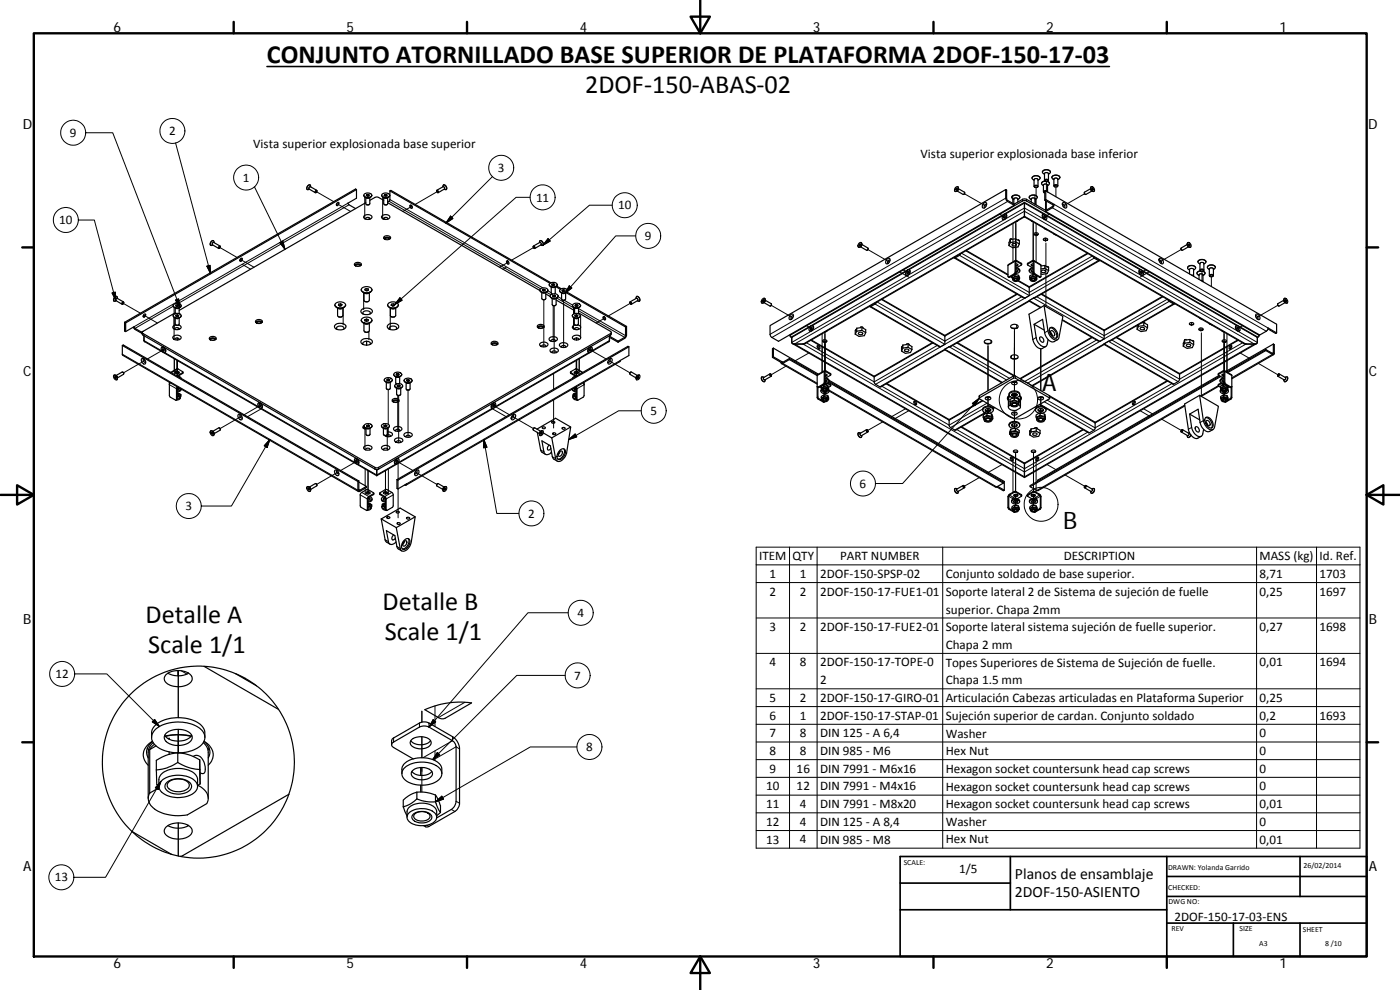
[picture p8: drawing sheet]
<svg xmlns="http://www.w3.org/2000/svg" width="420mm" height="297mm" viewBox="0 0 420 297" stroke-linecap="round" stroke-linejoin="round" font-family="sans-serif">
<defs><g id="words">
<g font-size="7.9">
<text x="80.1" y="18.8">CONJUNTO ATORNILLADO BASE SUPERIOR DE PLATAFORMA 2DOF‐150‐17‐03</text>
<text x="175.6" y="27.8">2DOF‐150‐ABAS‐02</text>
<text x="114.8" y="183">Detalle B</text>
<text x="43.7" y="186.9">Detalle A</text>
<text x="44.5" y="195.9">Scale 1/1</text>
<text x="115.5" y="192">Scale 1/1</text>
</g>
<g font-size="7.2">
<text x="312.7" y="117.2">A</text>
<text x="319.1" y="158.8">B</text>
</g>
<g font-size="4.7">
<text x="304.6" y="263.9">Planos de ensamblaje</text>
<text x="304.6" y="269.3">2DOF‐150‐ASIENTO</text>
</g>
<g font-size="4.2">
<text x="34" y="9.6">6</text>
<text x="104" y="9.6">5</text>
<text x="174" y="9.6">4</text>
<text x="244" y="9.6">3</text>
<text x="314" y="9.6">2</text>
<text x="384" y="9.6">1</text>
<text x="6.8" y="38.7">D</text>
<text x="410.6" y="38.7">D</text>
<text x="7" y="112.9">C</text>
<text x="410.8" y="112.9">C</text>
<text x="7" y="187.1">B</text>
<text x="410.8" y="187.1">B</text>
<text x="7" y="261.3">A</text>
<text x="410.8" y="261.3">A</text>
<text x="34" y="290.4">6</text>
<text x="104" y="290.4">5</text>
<text x="174" y="290.4">4</text>
<text x="244" y="290.4">3</text>
<text x="314" y="290.4">2</text>
<text x="384" y="290.4">1</text>
</g>
<g font-size="3.9">
<text x="21" y="41.1">9</text>
<text x="50.7" y="40.6">2</text>
<text x="76" y="44.4">Vista superior explosionada base superior</text>
<text x="276.2" y="47.4">Vista superior explosionada base inferior</text>
<text x="149.4" y="51.6">3</text>
<text x="72.9" y="54.5">1</text>
<text x="160.9" y="60.5">11</text>
<text x="185.5" y="62.8">10</text>
<text x="17.8" y="67.3">10</text>
<text x="193.6" y="72.1">9</text>
<text x="195.2" y="124.5">5</text>
<text x="258" y="146.3">6</text>
<text x="55.7" y="153.1">3</text>
<text x="158.5" y="155.3">2</text>
<text x="227.8" y="168.1">ITEM</text>
<text x="230.9" y="173.4">1</text>
<text x="237.8" y="168.1">QTY</text>
<text x="240.1" y="173.4">1</text>
<text x="246.1" y="173.4">2DOF‐150‐SPSP‐02</text>
<text x="252.1" y="168.1">PART NUMBER</text>
<text x="283.8" y="173.5">Conjunto soldado de base superior.</text>
<text x="319.2" y="168.1">DESCRIPTION</text>
<text x="378" y="173.4">8,71</text>
<text x="378" y="168.2">MASS (kg)</text>
<text x="396" y="168.2">Id. Ref.</text>
<text x="396" y="173.4">1703</text>
<text x="230.9" y="178.7">2</text>
<text x="240.1" y="178.7">2</text>
<text x="246.1" y="178.7">2DOF‐150‐17‐FUE1‐01</text>
<text x="283.8" y="178.8">Soporte lateral 2 de Sistema de sujeción de fuelle</text>
<text x="378" y="178.7">0,25</text>
<text x="396" y="178.7">1697</text>
<text x="173.3" y="185.1">4</text>
<text x="283.8" y="184.1">superior. Chapa 2mm</text>
<text x="230.9" y="189.3">3</text>
<text x="240.1" y="189.3">2</text>
<text x="246.1" y="189.3">2DOF‐150‐17‐FUE2‐01</text>
<text x="283.8" y="189.4">Soporte lateral sistema sujeción de fuelle superior.</text>
<text x="378" y="189.3">0,27</text>
<text x="396" y="189.3">1698</text>
<text x="283.8" y="194.7">Chapa 2 mm</text>
<text x="16.7" y="203.5">12</text>
<text x="172.3" y="203.9">7</text>
<text x="230.9" y="199.9">4</text>
<text x="240.1" y="200">8</text>
<text x="246.1" y="200">2DOF‐150‐17‐TOPE‐0</text>
<text x="283.8" y="200">Topes Superiores de Sistema de Sujeción de fuelle.</text>
<text x="378" y="200">0,01</text>
<text x="396" y="200">1694</text>
<text x="246.1" y="205.3">2</text>
<text x="283.8" y="205.4">Chapa 1.5 mm</text>
<text x="230.9" y="210.6">5</text>
<text x="230.9" y="215.9">6</text>
<text x="240.1" y="210.6">2</text>
<text x="240.1" y="215.9">1</text>
<text x="246.1" y="210.6">2DOF‐150‐17‐GIRO‐01</text>
<text x="246.1" y="215.9">2DOF‐150‐17‐STAP‐01</text>
<text x="283.8" y="210.7">Articulación Cabezas articuladas en Plataforma Superior</text>
<text x="283.8" y="216">Sujeción superior de cardan. Conjunto soldado</text>
<text x="378" y="210.6">0,25</text>
<text x="378" y="215.9">0,2</text>
<text x="396" y="215.9">1693</text>
<text x="230.9" y="221.2">7</text>
<text x="240.1" y="221.2">8</text>
<text x="246.1" y="221.2">DIN 125 ‐ A 6,4</text>
<text x="283.8" y="221.3">Washer</text>
<text x="378" y="221.2">0</text>
<text x="175.9" y="225.4">8</text>
<text x="230.9" y="226.5">8</text>
<text x="240.1" y="226.5">8</text>
<text x="246.1" y="226.5">DIN 985 ‐ M6</text>
<text x="283.8" y="226.5">Hex Nut</text>
<text x="378" y="226.5">0</text>
<text x="230.9" y="231.8">9</text>
<text x="239.1" y="231.8">16</text>
<text x="246.1" y="231.8">DIN 7991 ‐ M6x16</text>
<text x="283.8" y="231.9">Hexagon socket countersunk head cap screws</text>
<text x="378" y="231.8">0</text>
<text x="229.9" y="237.2">10</text>
<text x="239.1" y="237.2">12</text>
<text x="246.1" y="237.2">DIN 7991 ‐ M4x16</text>
<text x="283.8" y="237.2">Hexagon socket countersunk head cap screws</text>
<text x="378" y="237.2">0</text>
<text x="229.9" y="242.5">11</text>
<text x="240.1" y="242.5">4</text>
<text x="246.1" y="242.5">DIN 7991 ‐ M8x20</text>
<text x="283.8" y="242.5">Hexagon socket countersunk head cap screws</text>
<text x="378" y="242.5">0,01</text>
<text x="229.9" y="247.8">12</text>
<text x="240.1" y="247.8">4</text>
<text x="246.1" y="247.8">DIN 125 ‐ A 8,4</text>
<text x="283.8" y="247.9">Washer</text>
<text x="378" y="247.8">0</text>
<text x="229.9" y="253.1">13</text>
<text x="240.1" y="253.1">4</text>
<text x="246.1" y="253.1">DIN 985 ‐ M8</text>
<text x="283.8" y="253.1">Hex Nut</text>
<text x="378" y="253.1">0,01</text>
<text x="287.9" y="262">1/5</text>
<text x="16.4" y="264.5">13</text>
<text x="352.5" y="276.2">2DOF‐150‐17‐03‐ENS</text>
</g>
<g font-size="2.4">
<text x="271.2" y="259.7">SCALE:</text>
<text x="350.6" y="260.9">DRAWN: Yolanda Garrido</text>
<text x="391.2" y="260.6">26/02/2014</text>
<text x="350.6" y="267">CHECKED:</text>
<text x="350.7" y="271.4">DWG NO:</text>
<text x="351.6" y="279.3">REV</text>
<text x="372" y="279.4">SIZE</text>
<text x="391" y="279.6">SHEET</text>
<text x="377.9" y="283.8">A3</text>
<text x="397.7" y="283.8">8 /10</text>
</g>
</g></defs>
<g fill="none" stroke="#000" stroke-width=".3">
<path d="M25.7 39.8a3.8 3.8 0 0 1-5.6 3.2 3.8 3.8 0 0 1-.2-6.4 3.8 3.8 0 0 1 5.8 2.7v.5h8.1l20.2 52.4M52.7 42.9l10.5 39.2M76.4 56l9.1 18.8M93.1 56l-.4 .3v.4M93.2 56h-.2a.46 .46 0 0 0-.2 .7M94.9 57.5l5.2 3M109.5 59.1v6.6M109.8 59.3l.5 .2 .6-.2M109.9 59.4h.9M114.8 59.1v6.6M115.2 59.3l.5 .2 .6-.2M115.3 59.4h.9"/>
<path d="M117 59.9l45.9 26.5M131.3 57.5l-6.7 3.8M133.4 56.7v-.4l-.3-.3a.47 .47 0 0 1 .3 .7M147.8 53l-14 14M159.1 59.2h-4.2l-36.4 32.2M287.6 56.7l-.3 .6M289.4 58.1l6.5 3.8M302.1 59.6l-.3-.1-70.7 40.8M303.9 58.7v2.3M304.3 59.8a.63 .63 0 0 1 .6-.4 .63 .63 0 0 1 .6 .4M304.3 59.7a.73 .73 0 0 1 1.2 0M306.9 59.8v.5"/>
<path d="M308 59.8v.5M309.5 59.8a.63 .63 0 0 1 .6-.4 .63 .63 0 0 1 .6 .4M309.5 59.7a.73 .73 0 0 1 1.2 0M310.3 54a.63 .63 0 0 1 .6-.4 .63 .63 0 0 1 .6 .4M310.3 54a.67 .67 0 0 1 1.2 0M310.6 58.5v2.8M310.9 56v2.7M310.9 59.7v1.8M313.2 55.4a.72 .72 0 0 1 1.2 .2 .75 .75 0 0 0-1.3 0zM313.5 52.2a.63 .63 0 0 1 .6-.4 .63 .63 0 0 1 .6 .4M313.5 52.2a.69 .69 0 0 1 1.2 0M314 54.2v3.2"/>
<path d="M316.4 53.5a.7 .7 0 0 1 1.1 .3 .69 .69 0 0 0-1.2 0zM316.9 55.8v3.2M325.5 58.1l-6.5 3.8M327.3 56.7l.3 .6M23.5 66a3.8 3.8 0 0 1-5.6 3.2 3.8 3.8 0 0 1-.2-6.4 3.8 3.8 0 0 1 5.8 2.7v.5h4.8l6.5 24.2M62.1 79.9l.9-.3 .2 2.5zM64.2 72.8a.43 .43 0 0 0-.5 .2 .43 .43 0 0 0 .1 .4l-.1-.1a.43 .43 0 0 1 0-.4 .43 .43 0 0 1 .5-.1M65.9 74.2l5.2 3M72.1 77.8l4.1 2.4M72.8 79.4l2.4 1.4M84 72.8l.9-.5 .6 2.5zM101.1 61.1l4.1 2.3"/>
<path d="M104.4 61l-64.2 37M104.7 61.4l-51.2 29.6M111 65.5l-.6 .3M115.1 65.5l.6 .3M116.7 60.4l45.5 26.2M123.7 61.9l-2.8 1.5M135.2 64.8l.7 .8-2.1 1.4zM152.6 78.6l-2.7 1.6M160.2 74.2l-6.6 3.8M161.9 72.8a.43 .43 0 0 1 .5 .2 .43 .43 0 0 1 0 .4l-.1-.5-.3-.1M164.5 71.6l.6 .7-2.2 1.3zM183.7 61.6h-6.8l-14 12"/>
<path d="M190.8 70.8h-6l-15.2 17.2h-.9M258.6 73.4l-.3 .6M258.6 73.5l-.3 .5M260.4 74.9l6.5 3.7M286.7 77.3l20.9 12.1M288 76.6l20.9 12.1M288.6 76l20.3 11.7 18.9-10.9M289.8 75.2l12.7 7.4M299.9 64.2l1.7 1M301 64.7l-28.2 16.2M301.8 64.2l5.7-3.3 5.6 3.3M302.4 60.1v.4l-70.7 40.8"/>
<path d="M304 67.2v11.4M304.9 66.6v11.5M305.1 78.2v.2h-.5l-2.1 1.2M306.5 79v.2M308.5 79v.2M309.9 78.2l.2 .3 .2-.1 2.1 1.2M310.1 66.6v11.5M310.9 67.2v11.4M313.8 60.2v2.9M313.8 71.4v1M313.9 72.9v19.1M313.9 64.7l28.2 16.2"/>
<path d="M314 60.3v2.7M314 68.9v.1M315 64.2l-1.6 1M315.8 62.3l64.2 37.1M316.4 61.3l64.2 37.1M316.9 70.5v.1M326.5 76.1l-17.6 10.2-3.4-2M328.4 77.4l-65.6 37.9M329.7 78.2l-65.7 37.9M354.5 74.9l-6.5 3.7M356.3 73.4l.4 .6M356.3 73.5l.3 .5"/>
<path d="M360.1 79.1a.63 .63 0 0 1 .6-.4 .63 .63 0 0 1 .6 .4M360.1 79.1a.67 .67 0 0 1 1.2 0M33.6 87.9l1-.2 .2 2.5zM34.8 89.6l.4-.1-.5 .3 .1 .4zM36.9 91l5.3 3M43.1 94.5l4.1 2.4M52 91.9l-11.5 6.6M52.2 92.2v2.1M52.2 95.2v6.6M52.6 92.4l.5 .2 .6-.2M52.6 95.4l.5 .2 .6-.2M52.7 90l.9-.3 .4 2.5z"/>
<path d="M52.7 92.5h.9M52.7 95.5h.9M53.7 98.6l-.6 .3M101.4 92.5l.6 .2 .8-.2M101.5 92.5h1.2M103 92.4v5.1M109.1 87.8v5.1M109.3 97l.6 .3 .9-.3M109.3 87.9l.6 .2 .9-.2M109.4 97.1h1.2M109.4 87.9h1.2M110.7 99.5v2.5"/>
<path d="M117.1 92.4v6.2M117.2 92.5l.6 .2 .8-.2M117.4 92.5h1.1M120 89.3l.7 .8-2.2 1.3zM151.9 80.2l-1 .6M162.7 87.8l.4 .1 .6-.1M162.8 87.8h.8M163.2 89.9v14.2M163.9 87.7l1.4 .7M164.4 87.2l1 .6M165.5 86.1l.5 .2 .6-.2M165.6 86.2h.9"/>
<path d="M165.8 89.6l.4 .1 .6-.1M165.9 89.6h.8M166 91.7v10.8M166.3 91.7v14.2M167.1 89.4l5.3 3.1M167.5 89l1 .6M168.6 87.9l.4 .2 .7-.2M169.2 90.1v14.2M169.3 90.1l2.5 1.4M170.8 85.8l.8 .6-2 1.6zM172.1 92.2v2M172.1 95.3v3.4"/>
<path d="M172.4 98.6l.6 .3M172.4 95.4l.5 .2 .6-.2M172.5 92.4l.4 .2 .7-.2M172.5 95.5h.9M172.6 92.4h.9M173.6 93.2l13.9 8v.3M173.6 92.6l14.1 8.1 .3-.1M174.3 94.8v6.6M181.6 95.4l-2.7 1.5M189.2 91l-6.6 3.8M191 89.5l.5 .3-.1 .4-.1-.5zM229.4 90.7l.2-.6-.3 .6"/>
<path d="M231.5 91.6l6.4 3.8M241.9 97.6l1.7 1M243 98.1l-5.4 3.2M247.6 99.6v11.6M261.4 92l20.9 12M262.6 91.2l21 12.1M269.9 81.5l2.9 1.7M270.9 80.9l1.7 1M272 81.4l-28.2 16.3M302.8 83.1l.2 .1M303.3 83l.4 .3M304.4 82.2l.2 .1"/>
<path d="M304.5 98.7v14.1M304.6 81.7l.3 .1v.6M305.1 97.4v.8M305.3 88.3l-21.7 12.6-19.1-11M306.6 89l-23 13.3-20.4-11.7M308.9 90.2l3.5 2M310.2 89.4l21.2 12.3M310.3 81.7l-.2 .1v.6M310.6 82.2l-.2 .1M311.2 89l20.2 11.7 18.9-10.9M312.1 83.1l-.2 .1M312.5 88.3l18.9 10.9 17.6-10.2"/>
<path d="M314.5 99.3l-1 .5M318.8 95.9l11.3 6.5M343 81.4l28.1 16.3M344 80.9l-1.7 1M345 81.5l-2.8 1.6M350.9 90.4l-42.5 24.6M352.2 91.2l-42.5 24.5M357 80.9a.65 .65 0 0 1 .6-.4 .65 .65 0 0 1 .6 .4M357 80.9a.7 .7 0 0 1 1.2 0M357.6 96.8v.9M359.8 82.6a.63 .63 0 0 1 .6-.5 .63 .63 0 0 1 .6 .5M359.8 82.5a.67 .67 0 0 1 1.2 0"/>
<path d="M360.4 98.4v1M360.5 99.9v19M360.7 81.2v3.1M360.7 95.8v.1M362.9 80.8a.65 .65 0 0 1 .6-.5 .65 .65 0 0 1 .7 .5M362.9 80.7a.75 .75 0 0 1 1.3 0M363.5 82.8v3.2M363.5 97.4v.2M367.4 99.6v11.6M371.9 98.1l5.4 3.2M373 97.6l-1.7 1M383.5 91.6l-6.5 3.8"/>
<path d="M385.6 90.7l-.3-.6 .3 .6M34.9 112.7l.3 .6-.2-.5M36.7 106.3l70.7 40.8h.6v.3M42.9 100.1v.5M43.2 102.2l5.4 3.1M43.5 108.1l-6.4 3.8M49.2 104.8l-5 2.9M49.4 105.8l28.2 16.2M50.8 115.4l2.2 1.2 .2-.1M52.3 107.6v4.7M53.2 119.8l-.2 .1M53.2 112.1v-4v4.7"/>
<path d="M53.2 101.4v.6M53.2 112.7v.2M53.4 110.7l-2 1.1M54.8 111.8v.3M110 102.4v1.1M116 114.7l.4 .2 .7-.2M116.1 114.7h.9M116.5 116.9v10.4M118.8 113.1l.5 .2 .6-.2M118.9 113.1h.9M119.1 116.5l.4 .2 .7-.2M119.2 116.6h.9"/>
<path d="M119.4 118.6v10.8M119.6 118.7v14.1M122 114.9l.4 .2 .6-.2M122 114.9h.9M122.5 117v14.2M166.1 112.1v4.7M166.1 120v8.4M171.3 111.8v.3M172.8 110.7l1.9 1.1M172.9 112.7v.2M173 119.8l.2 .1M173 108.1v4.7"/>
<path d="M173 108.1v4zM173 101.4v.6M173.8 107.6v4.7M175.3 115.4l-2.1 1.2-.2-.1M176.7 105.8l-28.1 16.2M176.9 104.8l5 2.9M182.6 108.1l6.5 3.8M182.9 102.2l-5.4 3.1M183.2 100.1v.5M186.2 108.1l-64.2 37.1M191.3 112.7l-.4 .6 .3-.5M229.1 113.3l.1 .5 .4 .2-.4-.1z"/>
<path d="M234.6 108.5l.3 .2M234.9 109l10.3 6M235.9 109.9l-4.6 2.6M237.3 100.3v.2M238.5 103.2l69-39.8 69 39.8-69 39.9zM241 103.2l66.5-38.3 66.4 38.3-66.4 38.4zM242 102.8l20.3 11.8 19-10.9M242.7 105.9l-4.3 2.5M243.3 102.1l19 11 17.7-10.2M245.5 119.1l-.3 .1M245.5 116.1l.2 .1M245.7 119.6l-.2 .1"/>
<path d="M245.9 116.1l.6 .3M246.4 115.9l.1 .1M246.7 100.2v11.5M247.1 115.2l.2 .2M247.4 114.7l.2 .2v.6M247.6 117.5v1M247.6 114.4v.1M247.8 111.2l-.2 .4-.2-.1-2.2 1.2M248.8 117l50.3 29.1M249.2 112.1v.2M249.2 115.3v.3M264.7 115.9l20.1 11.7 11.4-6.6"/>
<path d="M265.9 115.2l18.9 10.9 10.2-5.8M283.6 104.8l17.2 9.9M284.8 104l17.3 10M285.9 103.7l17 9.8M287.1 102.9l17.1 9.9M293.8 119.5l-22.9 25.6h-8.2a3.8 3.8 0 0 0-5.5-3.2 3.8 3.8 0 0 0-.3 6.4 3.8 3.8 0 0 0 5.8-2.7v-.5M294 118.7v.7M296.5 119v2.9zM296.5 103.3v13.9M297 119.1l-.5 .3M297.4 102.1v.5M303.6 106.7v.5"/>
<path d="M304.2 112.8v.7M304.5 114.5v2.8zM304.5 118.3v1.1v-1.4v1.4M304.5 114.5v.3M304.6 114.5l.4 .2M304.7 112.8v.7M311 101.3l-1 .6M312.3 119v2.9zM312.3 104.6v12.6M312.5 119l.4 .3M314.9 118.7v.7M327.8 101.3l-21.5 12.4"/>
<path d="M329.1 102l-21.6 12.4M331.4 103.1l20.9 12.1M332.6 102.4l21 12.1M333.7 102l20.3 11.8 18.9-11M335 101.3l19 11 17.7-10.2M350.4 114.3l-21.7 12.6-13.7-7.9M351.7 115.1l-23 13.3-14.4-8.3M365.6 115.7l-5.3 3.1M365.7 112.1v.2M365.7 115.3v.3M367.1 111.2l.3 .4 .2-.1 2.1 1.2M367.3 114.4v.1"/>
<path d="M367.4 117.5v1.1M367.4 102.6v8.6M367.4 115.2v.3M367.6 114.7l-.2 .2v.6M367.9 115.2l-.3 .2M368.2 100.2v11.5M368.6 115.9l-.2 .1M369 116.1l-.5 .4M369.2 119.6l.2 .1M369.4 116.1l-.2 .1M369.5 119.1l.2 .1M372.2 105.9l2.9 1.7"/>
<path d="M377.3 102.7l-69.8-40.3-69.9 40.3M377.6 100.3v.2M377.6 109l6 3.5M382.4 106l-.2-.2-.3 .2v.3l-12.2 7M385.8 113.3v.4l-.4 .3 .3-.2 .1-.5M63.9 129.4l.4 .6M63.9 129.5l.4 .5M72.5 124.9l-6.5 3.7M78.2 121.6l-4.9 2.8M78.4 122.7l-4.1 2.3M78.4 122.5l28.2 16.3M81 131.8l-.8 2.5-.9-.5z"/>
<path d="M81 131.8l-11.5 20h-9.1a3.7 3.7 0 0 0-5.3-3.4 3.7 3.7 0 0 0-.8 6.3 3.7 3.7 0 0 0 6-1.9l.1-1M107.2 138.3l-5 2.9M107.4 139.2l5.7 3.3 5.7-3.3M109.5 128.3v6.6M109.9 128.5l.5 .2 .6-.2M110 128.6h.9M115.2 128.5l.4 .2 .6-.2M115.2 128.6h.9M116.2 128.5v6.5M116.5 128.3v2.7M119 138.3l4.9 2.9M119.5 139v4.7"/>
<path d="M145.2 131.8l3.9 22.3h6.6M145.2 131.8l.9 2.4-1 .2zM147.7 122.5l-28.2 16.3M147.8 122.7l4.1 2.3M147.9 121.6l5 2.8M153.6 124.9l6.5 3.7M162.2 129.5l-.3 .5M162.3 129.4l-.4 .6M162.3 135l.9 .6M165.8 137l1 .6M170.7 131.9l1.9-1.7 .5 .9zM192.4 123.3h-6.7l-15 8.6"/>
<path d="M247.3 120.5l-.2 .1M258.2 130l-.1 .5 .5 .2-.4-.2v-.5M264.9 126.6l-4.6 2.6M271.7 122.7l-4.3 2.4M272.8 123.2l-4.4 2.5M287.1 128.9l20.4 11.7 18.9-10.9M288.4 128.2l19.1 11 17.6-10.2M291.8 121.1l2-1.6-1.2 2.2zM294.9 122.7l-9.6 5.6M295.6 123.8l-9.1 5.2M296.5 122.9v1.1v-1.4v1.4M297.1 121.5l-.7 .4"/>
<path d="M297.3 122.8l-.8 .5M298.4 122.2l-.4 .2M300.7 139.4l-4.3 2.5M304 137.3v10.4M304.5 123.6v2.8zM304.5 127.5v1.1v-1.5v1.5M304.8 135.7v11.7M310.2 135.7v11.7M310.9 137.3v10.4M312.1 121.3l14.9 8.5M312.3 122.9v1.1v-1.4v1.4M313.4 120.5l14.9 8.6"/>
<path d="M314.2 139.4l3 1.7M342.1 123.2l3 1.7M343.2 122.7l2.9 1.6M348.6 125.8l6.1 3.4M355.5 121.5l-44.4 25.7M356.7 130a.42 .42 0 0 1 .1 .5 .42 .42 0 0 1-.5 .2M356.8 130v.4l-.4 .3M357.6 128.2l-1 .6M361.2 126.2l-1 .6M367.7 120.5l.2 .1M92.9 146.2l.3 .6-.3-.6M101.5 141.6l-6.5 3.7"/>
<path d="M108.1 148.5l2.1 1.2 .3-.1M108.6 147.7l2 1.3v.2M109.6 140.7v5M109.6 146.5v1.9M110.5 152.8l-.3 .2M110.5 141.2v7zM112.1 148.1v.3M112.5 140.2v.5l.6 .3 .5-.3v-.5M114.1 148.1v.3M115.7 152.8l.2 .2M115.7 141.2v7zM116.6 140.7v7.7"/>
<path d="M117.6 147.7l-2.1 1.3v.2M118 148.5l-2.1 1.2-.2-.1M119.5 146.7v8.7M124.6 141.6l6.5 3.7M133.3 146.2l-.4 .6 .3-.6M287.2 146.7l-.1 .4 .4 .3M287.2 146.7a.42 .42 0 0 0-.1 .5 .42 .42 0 0 0 .5 .2M293.9 143.3l-4.6 2.7M302.5 149l.2-.1 1.4 .8M302.7 152.2l-.2 .1M302.9 148.3v.2l1.8 1.1M303 152.7l-.2 .1"/>
<path d="M304 149.2v.5M304.4 147.5v.2M304.5 153.6l-.1 .1M304.8 148.3v1.3zM304.8 150.4v-.2v1.4M304.9 147.5v.2M306.5 148.4v.2M308.5 148.4v.2M310 147.5v.2M310.2 148.3v1.3zM310.2 150.4v-.2v1.4M310.5 153.6l.1 .1"/>
<path d="M310.6 147.5v.2M310.9 149.2v.5M311.9 152.7l.2 .1M312 148.3v.2l-1.8 1.1M312.2 152.2l.2 .1M312.4 149l-.2-.1-1.4 .8M319.6 142.5l6.1 3.5M327.8 146.7v.5l-.4 .2 .4-.1v-.6M115.6 161.9l1 .6M119.1 164l1 .5M226.9 164.2h181.2v90.3h-181.2zM226.9 169.5h181.2"/>
<path d="M226.9 174.8h181.2M236.9 164.2v90.3M245.2 164.2v90.3M282.9 164.2v90.3M377.1 164.2v90.3M395.1 164.2v90.3M170.5 183.9h-12.1l-29.7 34.2v-1.2M226.9 185.4h181.2M226.9 196h181.2M22.4 202.2a3.8 3.8 0 0 1-5.5 3.2 3.8 3.8 0 0 1-.3-6.4 3.8 3.8 0 0 1 5.8 2.7v.5h9.7l15.7 15.8M46.4 215.9l1.4 2.1-2.1-1.4zM53.5 201.2v14.1z"/>
<path d="M53.5 201.2v1.6M54.3 201.2l1.8 1M73.5 203.5l-.2 .1M125.9 216.9v1.2M126.6 213.4v3.3M130 215.9l.8 .7-2.1 1.5zM130.5 211.8v6.2M139.5 210.7l-7.9 4.6M169.6 202.6h-14.5l-25.2 25.3M226.9 206.7h181.2M226.9 212h181.2M226.9 217.3h181.2"/>
<path d="M48.3 234.5l-.8 2.4-.9-.5zM48.3 234.5l-16.6 28.7h-9.5a3.8 3.8 0 0 0-5.6-3.2 3.8 3.8 0 0 0-.3 6.4 3.8 3.8 0 0 0 5.8-2.7l.1-.5M53.5 220.6v5.3v-7.1v7.1M118.1 221.4v1.3M126.6 221v6.4zM126.6 231.5v-1.2v7.3M130.5 225.3v2.9M131.3 225.8l.7 .7-2.1 1.4zM135.8 221v1.2l-8.9 5.2M137.9 224.7l-1-.6-6.8 3.9M173.1 224.1h-13.9l-28.5 16.5M226.9 222.6h181.2"/>
<path d="M226.9 227.9h181.2M226.9 233.2h181.2M226.9 238.6h181.2M53.5 246.9v9.9zM128.1 247.6l.6 .4M130.7 240.6l1.9-1.7 .5 .9zM135.5 242.9l1 .6M136.9 240.4l1 .6M226.9 243.9h181.2M226.9 249.2h181.2"/>
<circle cx="51.7" cy="39.3" r="3.8"/>
<circle cx="73.9" cy="53.3" r="3.7"/>
<circle cx="150.4" cy="50.3" r="3.7"/>
<circle cx="162.8" cy="59.2" r="3.7"/>
<circle cx="187.5" cy="61.6" r="3.8"/>
<circle cx="194.5" cy="70.8" r="3.7"/>
<circle cx="305.6" cy="120" r="5.8"/>
<circle cx="196.2" cy="123.2" r="3.7"/>
<circle cx="159.5" cy="154" r="3.8"/>
<circle cx="312.5" cy="151.3" r="5.1"/>
<circle cx="174.3" cy="183.9" r="3.7"/>
<circle cx="173.4" cy="202.6" r="3.8"/>
<circle cx="176.9" cy="224.1" r="3.8"/>
</g>
<g fill="none" stroke="#000" stroke-width=".36">
<path d="M92.7 56.7l1.9 1.1M93.1 55.5a.89 .89 0 0 0-.9 .4 .89 .89 0 0 0 .1 1M93.1 56l1.9 1.1M93.2 56a.5 .5 0 0 0-.4-.6 .5 .5 0 0 0-.5 .6 .49 .49 0 0 0-.2 .7 .49 .49 0 0 0 .7 .1M95.1 57.3v-.1a.33 .33 0 0 0-.5 .1 .33 .33 0 0 0 .3 .5l.2-.5a.26 .26 0 0 0-.4 .1 .26 .26 0 0 0 .2 .4M95.1 57.3h.1M107 56.9v2.6l-2.6 1.5 .2 .4 2.1 1.2M107 56.9l-.3-.2-69.3 40M107 56.9l-69.3 40M109.2 58.6a1.35 1.35 0 0 0 1.2 .7 1.35 1.35 0 0 0 1.2-.7M109.4 58.2a1.38 1.38 0 0 1 2.2 .5 1.36 1.36 0 0 1-2.4-.2zM109.5 59.1l.4 .3"/>
<path d="M109.8 59.3v1.8a.69 .69 0 0 0 1.2 0v-1.8M110 58.4v.3M110.5 58.7l.1 .1M110.5 58.3l-.5 .1M110.5 58.3v.4M110.5 58.7l-.3 .1M110.5 58.3l.3 .2-.1 .3-.8-.1 .1-.3M111.2 59.1l-.4 .3M114.6 58.6a1.34 1.34 0 0 0 1.2 .7 1.34 1.34 0 0 0 1.2-.7M114.7 58.2a1.42 1.42 0 0 1 2.3 .5 1.38 1.38 0 0 1-2.4-.2zM114.9 59.1l.4 .3M115.2 59.3v1.8a.67 .67 0 0 0 1.1 0v-1.8"/>
<path d="M115.4 58.4v.3M115.9 58.3l-.5 .1M115.9 58.7l.1 .1M115.9 58.3v.4M115.9 58.7l-.4 .1M115.9 58.3l.3 .2-.1 .3-.8-.1 .1-.3M116.6 59.1l-.4 .3M117 57.3v2.8l-.7 .5M117 57.3l.3-.2 48 27.8M117 57.3l48.1 27.7M131 57.3l.1-.1a.33 .33 0 0 1 .4 .1 .33 .33 0 0 1-.2 .5M131 57.3h.1"/>
<path d="M131.3 57.8h.1M133.1 55.5a.88 .88 0 0 1 .8 .4 .88 .88 0 0 1 0 1M133.3 56.8a.49 .49 0 0 0 .8-.1 .49 .49 0 0 0-.2-.7 .49 .49 0 0 0-.5-.6 .49 .49 0 0 0-.5 .6l-1.8 1.1M133.4 56.7l-1.9 1.1M286.8 56.3a.5 .5 0 0 1 .7-.2 .5 .5 0 0 1 0 .8 .52 .52 0 0 1-.5 .5 .52 .52 0 0 1-.5-.4zM286.8 56.7h.4M286.8 56.7l.2 .3 .2-.3M287 56.5l-.2 .2M287 56.5l.2 .2M287 56.5l.2 .1M287.3 57.3l-.2 .1M287.4 56a.88 .88 0 0 1 .1 1 .88 .88 0 0 1-.9 .4"/>
<path d="M287.6 56.6l1.9 1.1v.4l-.5 .2-1.8-1M287.6 56.4v.3M289.5 57.8l-.3 .5M301.8 56.9l-70.7 40.8 .2 3.2 2.3 1.5 70.8-40.8M303.6 59.2h.1M303.6 59.2a1.39 1.39 0 0 1 2.5 0M304.3 59.9a.66 .66 0 0 1-.6-.8 .66 .66 0 0 1 .8-.5 1.01 1.01 0 0 1 1.5 .9l-.5 .4M304.3 59.7v1.5M305.5 59.7v.9M306.1 59.2h.1M308.9 59.2h.1M308.9 59.2a1.39 1.39 0 0 1 2.4 0"/>
<path d="M309.5 59.9a.66 .66 0 0 1-.6-.8 .66 .66 0 0 1 .8-.5 1.01 1.01 0 0 1 1.5 .9l-.5 .4M309.5 59.7v.9M309.7 53.4a1.34 1.34 0 0 1 1.2-.7 1.34 1.34 0 0 1 1.2 .7M310.3 54.1a.67 .67 0 0 1-.6-.8 .67 .67 0 0 1 .8-.5 1.04 1.04 0 0 1 1.6 .9l-.6 .4M310.3 54v1.9M310.5 55.9a.44 .44 0 0 1 .6-.3 .44 .44 0 0 1 .2 .6 .47 .47 0 0 1-.5 .1 .47 .47 0 0 1-.3-.4zM310.6 56.2h-.1a.49 .49 0 0 1 .2-.7 .49 .49 0 0 1 .7 .2l.1 .3-.2 .2M310.7 59.7v1.6M311.3 59.2h.1M311.5 54v1.9M312.9 51.6h.1M312.9 51.6a1.39 1.39 0 0 1 2.3 0"/>
<path d="M313.1 55.6v2M313.5 52.3a.66 .66 0 0 1-.6-.8 .66 .66 0 0 1 .8-.5 1.02 1.02 0 0 1 1.5 .9l-.5 .4M313.5 52.2v1.9M313.6 54.3a.87 .87 0 0 0-1 .8M313.6 54.4h.1M313.6 54.4a.69 .69 0 0 0-.9 .2 .69 .69 0 0 0 .2 .9l.2 .2M313.6 54.4l-.1-.1a.53 .53 0 0 1 .5-.5 .53 .53 0 0 1 .6 .5l-.2 .1 .5 .7M313.7 57.3a.29 .29 0 0 0-.4 .2 .29 .29 0 0 0 .3 .4M313.7 54a.41 .41 0 0 1 .5-.1 .41 .41 0 0 1 .2 .5 .42 .42 0 0 1-.5 .1 .42 .42 0 0 1-.2-.5zM313.8 57.3l-.2 .1v2.6M313.8 57.3v2.6M313.8 57.3l69.3 40v2.6"/>
<path d="M313.8 59.9l-.2 .1M313.8 59.9l2.6 1.4M314.3 54.5a.62 .62 0 0 1 .6 .5 .62 .62 0 0 1-.5 .7M314.4 55.6v2a.59 .59 0 0 0-.6-.4 .59 .59 0 0 0-.6 .5l.2 .1M314.7 52.2v1.9M315.2 51.6h.1M315.7 53.3a1.35 1.35 0 0 1 1.2-.8 1.35 1.35 0 0 1 1.2 .8M316.3 53.9a.64 .64 0 0 1-.6-.7 .64 .64 0 0 1 .8-.6 .93 .93 0 0 1 1.1 0 .93 .93 0 0 1 .3 1l-.4 .3M316.3 53.8v2M316.5 56l-.2-.1a.54 .54 0 0 1 .6-.5 .54 .54 0 0 1 .5 .5l-.2 .1M316.5 55.6a.41 .41 0 0 1 .6-.1 .41 .41 0 0 1 .1 .5 .4 .4 0 0 1-.5 .2 .4 .4 0 0 1-.2-.6zM317.5 53.8v2"/>
<path d="M325.4 57.8l.3 .5M327.3 56.6l-1.8 1.1v.4l.4 .2 1.8-1M327.3 56.4v.3M327.5 56a.92 .92 0 0 0 .8 1.4M327.5 56a.81 .81 0 0 1 .8 .5 .81 .81 0 0 1-.2 .9 1 1 0 0 1-.6-1.4zM327.5 56h.1M327.6 57.3l.3 .1M328 56.6l-.2 .1v.2M328 56.6l.1 .2M328 56.6l-.2-.1-.1 .1 .3 .4 .1-.2M328.1 56.8l-.2 .1M63.2 73.6h.1"/>
<path d="M63.8 73.4l1.8 1.1M64.1 72.2a.89 .89 0 0 0-.9 .5 .89 .89 0 0 0 0 .9M64.2 72.8l1.8 1M64.3 72.8a.5 .5 0 0 0-.5-.6 .5 .5 0 0 0-.5 .5 .5 .5 0 0 0-.2 .8 .5 .5 0 0 0 .7 0M65.8 74h.3a.33 .33 0 0 1 0 .4 .33 .33 0 0 1-.4 0zM66.1 74v-.1a.33 .33 0 0 0-.5 .2 .33 .33 0 0 0 .2 .4M66.1 74v.1M72.3 77.6l.1-.1a.44 .44 0 0 1 .2 .6 .44 .44 0 0 1-.6 .2zM72.7 77.6l-.5 .8M101.2 60.8l.3-.1a.51 .51 0 0 1 .1 .7 .51 .51 0 0 1-.6 .2zM101.7 60.9l-.5 .8M106.5 79.6a1.51 1.51 0 0 1 1.9 0"/>
<path d="M106.5 79a1.12 1.12 0 0 1 1.9 .5 1.25 1.25 0 0 1-2-.3zM106.7 79.8l.6-.4 .8 .4M109.3 64.8a1.45 1.45 0 0 1 2.3 .5 1.49 1.49 0 0 1-2.5-.2zM109.8 65.8a.62 .62 0 0 1 .6-.6 .62 .62 0 0 1 .6 .6M109.8 60.8l-56 32.3M110 61.4h.1M110.8 61.4h-.8M111 60.1l2.1-1 2.1 1M111 65.7l-.2 .1M114.7 64.8a1.42 1.42 0 0 1 2.3 .5 1.51 1.51 0 0 1-2.5-.2zM115.1 65.7l.2 .1M115.2 65.8a.61 .61 0 0 1 .6-.6 .61 .61 0 0 1 .6 .6"/>
<path d="M115.2 71.1a1.28 1.28 0 0 1 2 .3 1.17 1.17 0 0 1-2-.2zM115.2 71.6a1.51 1.51 0 0 1 1.9 0M115.3 61.4h.9M115.5 71.8l.6-.4 .7 .4M116.3 60.8l45.7 26.4M123 61.7l.5 .8M123.1 61.6a.49 .49 0 0 1 .6 .3 .49 .49 0 0 1-.2 .6l-.4-.4zM152 78.4l.5 .8M152.1 78.3a.54 .54 0 0 1 .6 .3 .54 .54 0 0 1-.1 .6l-.6-.5zM160 74v-.1a.34 .34 0 0 1 .5 .2 .34 .34 0 0 1-.2 .4M160 74v.1M160.2 74.5h.1"/>
<path d="M161.9 72.8a.5 .5 0 0 1 .4-.6 .5 .5 0 0 1 .6 .5 .5 .5 0 0 1 .2 .8 .5 .5 0 0 1-.8 0M162 72.8l-1.9 1M162.1 72.2a.89 .89 0 0 1 .8 .5 .89 .89 0 0 1 0 .9M162.4 73.4l-1.9 1.1M162.9 73.6h.1M257.6 74.2h.1M257.8 73a.48 .48 0 0 1 .7-.1 .48 .48 0 0 1 0 .7 .49 .49 0 0 1-.5 .6 .49 .49 0 0 1-.5-.4zM257.9 73.4l.3 .1M257.9 73.4l.1 .3 .2-.2M258 73.2l-.1 .2M258 73.2l.2 .3M258 73.2l.2 .1"/>
<path d="M258.3 74l-.2 .1M258.4 72.8a.9 .9 0 0 1 .1 .9 .9 .9 0 0 1-.8 .5M258.6 73.3l1.8 1.1v.5l-.4 .2-1.8-1.1M258.6 73.2v.3M260.5 74.6h.1M260.5 74.6l-.3 .5M266.2 77.7a.54 .54 0 0 1 .8-.1 .54 .54 0 0 1 0 .8 .72 .72 0 0 1-.4 .7 .72 .72 0 0 1-.8-.2zM267.1 78.1a.48 .48 0 0 0-.6 .2 .48 .48 0 0 0 .1 .7M286.4 77.4l20.8 12h.4l1.3-.7v-2.7M288.3 76.1l-.3 .5-1.3 .7h-.4M290 75.2l12.5 7.2M295.2 61a.53 .53 0 0 1 .8-.2 .53 .53 0 0 1 0 .9 .72 .72 0 0 1-.4 .6 .72 .72 0 0 1-.8-.1v-.6z"/>
<path d="M296.1 61.4a.49 .49 0 0 0-.7 .2 .49 .49 0 0 0 .2 .7M301.1 64.6a.54 .54 0 0 1 .8-.3 .54 .54 0 0 1 0 .9 .61 .61 0 0 1-.5 .6 .61 .61 0 0 1-.6-.3zM301.8 64.2a.94 .94 0 0 1 .2 1.2 .94 .94 0 0 1-1.1 .4M303.2 71.7l-.4 1.1v.9M303.2 71.7v1.1M303.8 73.2a.67 .67 0 0 1 .7-.2 .67 .67 0 0 1 .5 .6 .71 .71 0 0 1-.7 .2 .71 .71 0 0 1-.6-.5zM304.4 61.3l2.7-1.6h.8l5.9 3.4M304.4 61.3l-2.2-1.3-.1-3-.3-.1 .2 3.1 2.4 1.6M304.4 61.3v.3M304.8 71.6l-1.6 .1M304.8 71.6l1.1 .5v1.1M304.8 72.5l1.1 .7"/>
<path d="M304.8 72.5l-1.6 .3-.4 .9M304.8 78.1l-2.2 1.3v3.7l2-1.2 .1-3.7 .3-.1 1.5 .9 .1 .4M304.8 71.6v.9M304.9 79.1l.6 .4-.2 .3-.4 .1M305.4 66.3h-.2M305.4 66.2l-.5 .3M305.5 79.4l-.6 .2M305.9 73.2l-.4 .9-1.6 .2-1.1-.6M307.5 60.7v4.4M307.5 65.1l-65.9 38h-3.7l-.3-.4v-1.4M307.5 60.7l-69.9 40.6M307.5 65.1l65.8 38h3.8l.2-.4v-1.4"/>
<path d="M307.5 60.7l69.8 40.6M309.5 79.4l.6 .2M309.5 66.2l.5 .3M309.6 66.3h.1M310.1 79.1a.39 .39 0 0 0-.5 .2 .39 .39 0 0 0 0 .5l.5 .1M310.2 78.1l2.2 1.3-.1 3.7-1.9-1.2-.2-3.7-.2-.1-1.5 .9-.2 .4M310.3 70.4h1.3M310.4 70l.1-.1a.58 .58 0 0 1 .7-.1 .58 .58 0 0 1 .3 .6 .6 .6 0 0 1-.7 .2 .6 .6 0 0 1-.4-.6zM313 64.3a.87 .87 0 0 1 1 .5 .87 .87 0 0 1-.2 1 1.18 1.18 0 0 1-.8-1.5zM313.1 64.2a.93 .93 0 0 0-.2 1.2 .93 .93 0 0 0 1.1 .4M313.1 71.7a.68 .68 0 0 1 .8-.2 .68 .68 0 0 1 .5 .5 .69 .69 0 0 1-.7 .2 .69 .69 0 0 1-.6-.5zM313.1 72h1.3"/>
<path d="M313.4 68.5l.5 .3M313.4 68.6h.2M313.6 79.7l-1.2 .1M313.6 79.7v.8M313.6 79.7l1.1 .4v1.1M313.6 60l2.5 1.5M313.8 63.5l64.2 37 2.2-1.2 .4-.9 2.5 1.5M313.8 63.1v.4M316.1 61.5l-.3 .5-2 1.1M316.2 70.1l.6 .3M316.3 70.2h.1M316.4 61.3l-.4 .9-2.2 1.3"/>
<path d="M316.4 61.3l-.3 .2M318.8 61.4a.49 .49 0 0 1 .7 .2 .49 .49 0 0 1-.2 .7M319 60.8a.99 .99 0 0 1 1 .5 .99 .99 0 0 1-.2 1.2 1.19 1.19 0 0 1-.8-1.7zM326.4 76l-17.5 10M328 76.9l.4 .5 1.3 .8 .4-.1M330 78.2l-19.4 11.2h-.4l-1.3 .8v.2M347.8 78.1a.49 .49 0 0 1 .7 .2 .49 .49 0 0 1-.2 .7M347.9 77.6a.92 .92 0 0 1 1.1 .5 .92 .92 0 0 1-.2 1.1 1.25 1.25 0 0 1-.9-1.6zM354.4 74.6l.3 .5M354.4 74.6h.1M356.3 73.3l-1.9 1.1 .1 .5 .4 .2 1.8-1.1M356.3 73.2v.3"/>
<path d="M356.5 72.8a.83 .83 0 0 1 .8 .4 .83 .83 0 0 1-.1 1 1.02 1.02 0 0 1-.7-1.4zM356.5 72.8a.88 .88 0 0 0 0 .9 .88 .88 0 0 0 .8 .5M356.6 74l.3 .1M357 73.3l-.2 .3M357 73.3l.1 .3M357 73.3l-.2-.1v.4M357.1 73.6h-.3M357.1 73.6l-.2 .1M359.5 78.5v.1M359.5 78.5a1.41 1.41 0 0 1 2.4 0M360.1 79.2a.67 .67 0 0 1-.6-.7 .67 .67 0 0 1 .8-.6 .94 .94 0 0 1 1.1 0 .94 .94 0 0 1 .3 1l-.4 .3M360.1 79.1v2"/>
<path d="M361.3 79.1v2M361.9 78.5v.1M34.8 90.2l1.8 1.1M35.1 89a.9 .9 0 0 0-.9 .4 .9 .9 0 0 0 .1 1M35.2 89.5l1.8 1.1M35.2 89.5a.49 .49 0 0 0-.4-.6 .49 .49 0 0 0-.5 .5 .5 .5 0 0 0-.2 .8 .5 .5 0 0 0 .7 0M37.1 90.8v-.1a.32 .32 0 0 0-.5 .1 .32 .32 0 0 0 .3 .4l.2-.4a.25 .25 0 0 0-.4 .1 .25 .25 0 0 0 .2 .3M37.4 96.7l.3 .2M37.4 96.7v2.6l.3 .2M37.7 99.5l2.5-1.5 .3 .5 2 1.2M37.7 96.9v2.6M40 98.2l.5 .6 2 1.2"/>
<path d="M42.5 99.7v.3M42.7 99.7v.7l.2 .2 69.6 40.1 .6 .2 .5-.2 69.6-40.1 .3-.9M42.7 99.9l-.2 .1M42.9 99.4l-.4 .3M43.1 94.4l.4-.2a.5 .5 0 0 1 .1 .6 .5 .5 0 0 1-.6 .2zM43.7 94.3l-.5 .9M52 91.7a1.34 1.34 0 0 0 1.2 .7 1.34 1.34 0 0 0 1.2-.7M52 94.7a1.35 1.35 0 0 0 2.4 0M52.2 91.3a1.41 1.41 0 0 1 2.2 .5 1.38 1.38 0 0 1-2.4-.2zM52.2 94.4a1.35 1.35 0 0 1 2.2 .4 1.38 1.38 0 0 1-2.4-.2zM52.3 92.2l.4 .3M52.3 95.2l.4 .3"/>
<path d="M52.5 98.8a.62 .62 0 0 1 .6-.5 .62 .62 0 0 1 .6 .5M52.6 93.9l-9.7 5.5M52.6 95.4v1.9a.69 .69 0 0 0 1.2 0v-1.9M52.6 92.4v1.7M52.7 97.5a.74 .74 0 0 0-.9 .7 .74 .74 0 0 0 1 .7 .96 .96 0 0 0 1.1-.1 .96 .96 0 0 0 .3-1l-.6-.3h-.9M52.8 91.5v.3M52.8 94.5v.4M53.3 91.4l.3 .2-.1 .3h-.4l-.4-.1 .1-.3M53.3 94.5l.3 .2-.1 .2-.4 .1-.4-.2 .1-.3M53.3 91.8l.1 .1M53.3 94.9h.1M53.3 91.4l-.5 .1"/>
<path d="M53.3 94.5h-.5M53.3 91.8l-.3 .1M53.3 91.4v.4M53.3 94.5v.4M53.3 94.9h-.3M53.8 98.7l-.2 .2M53.8 92.4v1.7M54 92.2l-.4 .3M54 95.2l-.4 .3M76.7 96.7a1.54 1.54 0 0 1 2 0M76.8 96.1a1.12 1.12 0 0 1 1.9 .5 1.24 1.24 0 0 1-2-.2zM77.1 96.9l.2-.2 .5-.1 .6 .3"/>
<path d="M100.5 91.5a1.79 1.79 0 0 0 1.6 1 1.79 1.79 0 0 0 1.6-1M100.7 91.1a1.96 1.96 0 0 1 3 .4 1.8 1.8 0 0 1-1.6 .9 1.8 1.8 0 0 1-1.6-1zM100.8 97.3a2.25 2.25 0 0 1 3.1 .6 2.01 2.01 0 0 1-3.5 .1zM101 92.2l.5 .3M101.1 98.8a.76 .76 0 0 1 .2-.9 .76 .76 0 0 1 .9-.1 .7 .7 0 0 1 .8 .2 .7 .7 0 0 1 .1 .8M101.3 92.4v2.3a.91 .91 0 0 0 1.6 0v-2.3M101.5 95h1.2M101.7 91.2v.5M101.7 91.2l-.1 .4 .4 .2M102.2 91.7l.1 .1M102.2 91.2v.5l-.3 .1M102.2 91.2l.4 .2-.1 .3-.5 .1"/>
<path d="M102.2 91.2h-.5M103.2 92.2l-.5 .3M108.4 96.1a1.78 1.78 0 0 0 1.6 1 1.78 1.78 0 0 0 1.6-1M108.4 86.9a1.78 1.78 0 0 0 1.6 1 1.78 1.78 0 0 0 1.6-1M108.5 92.9a2.18 2.18 0 0 1 3.2 .5 1.99 1.99 0 0 1-3.4 .1zM108.6 95.6a1.94 1.94 0 0 1 3 .5 1.77 1.77 0 0 1-1.6 .9 1.77 1.77 0 0 1-1.6-1.1zM108.6 86.4a1.93 1.93 0 0 1 3 .6 1.87 1.87 0 0 1-3.2-.1zM108.9 96.8l.5 .3M108.9 87.7l.5 .2M109.1 94.2a.76 .76 0 0 1 .1-.9 .76 .76 0 0 1 .9 0 .68 .68 0 0 1 .8 .1 .68 .68 0 0 1 .1 .8M109.2 97v2.2a.93 .93 0 0 0 1.6 0v-2.2M109.2 87.8v2.3a.93 .93 0 0 0 1.6 0v-2.3"/>
<path d="M109.5 99.6h1.1M109.5 90.4h1.1M109.5 95.9l.5-.2 .5 .2v.3h-1zM109.9 86.6l-.4 .2 .1 .3 .5 .1 .5-.2-.1-.3M109.9 87.2h.3M109.9 86.6v.6M109.9 86.6l.6 .1M110 96.3h.2M110 95.7l-.1 .7M110.5 86.7v.4M111.2 96.8l-.6 .3M111.2 87.7l-.6 .2"/>
<path d="M116.3 91.5a1.78 1.78 0 0 0 1.6 1 1.78 1.78 0 0 0 1.6-1M116.6 97.3a1.96 1.96 0 0 1 3.1 .8 2.1 2.1 0 0 1-3.5-.1zM116.7 90.9a1.9 1.9 0 0 1 2.8 .6 1.88 1.88 0 0 1-3.2 0zM116.8 92.2l.6 .3M117 98.8a.76 .76 0 0 1 .2-.9 .76 .76 0 0 1 .9-.1 .67 .67 0 0 1 .7 .2 .67 .67 0 0 1 .1 .8M117.1 92.4v2.3a.93 .93 0 0 0 1.7 0v-2.3M117.4 95h1.1M117.5 91.3v.4M118 91.2v.5M118 91.7l-.2 .1M118 91.2l-.5 .1M118 91.7l.1 .1"/>
<path d="M118 91.2l.5 .2-.1 .3-.5 .1-.5-.2 .1-.3M119.1 92.2l-.6 .3M161.3 97.7a1.17 1.17 0 0 1 2 .4 1.18 1.18 0 0 1-2-.2zM161.3 98.2a1.44 1.44 0 0 1 1.9 0M161.6 98.4a.79 .79 0 0 1 1.4 0M162 87a1.34 1.34 0 0 0 1.2 .8 1.34 1.34 0 0 0 1.2-.8M162.1 86.7a1.47 1.47 0 0 1 2.3 .4 1.37 1.37 0 0 1-2.4-.1zM162.3 87.6l.5 .2M162.6 87.7v1.9a.71 .71 0 0 0 1.2 0v-1.9M162.8 89.8h.8M162.8 86.9v.3v-.3M163.2 86.8l-.4 .1"/>
<path d="M163.2 86.8v.4h-.2M163.2 86.8l.4 .1v.3h-.8M163.2 87.2h.2M163.8 88.2l1.3 .8M164.1 87.6l-.5 .2M164.8 85.4a1.34 1.34 0 0 0 1.2 .7 1.34 1.34 0 0 0 1.2-.7M165 85.1a1.34 1.34 0 0 1 2.2 .5 1.33 1.33 0 0 1-2.3-.4zM165.1 88.8a1.34 1.34 0 0 0 1.2 .8 1.34 1.34 0 0 0 1.2-.8M165.2 86l.4 .2M165.2 88.5a1.45 1.45 0 0 1 2.3 .3 1.36 1.36 0 0 1-2.4 0zM165.4 86.1l.2 2.1M165.5 89.4l.4 .2"/>
<path d="M165.6 85.3v.2M165.7 89.5v1.9a.67 .67 0 0 0 1.2 0v-1.9M165.9 91.6h.8M165.9 88.7v.3M166.1 85.1l-.5 .2M166.1 85.1v.4l-.2 .1M166.1 85.1l.3 .2v.2h-.8v-.2M166.1 85.5l.1 .1M166.3 88.6l-.4 .1M166.3 88.6v.4h-.2M166.3 88.6l.4 .1v.3h-.8v-.3M166.3 89h.2"/>
<path d="M166.6 86.1l-.1 2.1M166.8 86l1.4 .8M166.9 86l-.4 .2M166.9 90l5.5 3.2M167 85.8l1.4 .8M167.2 89.4l-.5 .2M167.9 87.2a1.36 1.36 0 0 0 2.4 0M168.1 86.9a1.43 1.43 0 0 1 2.2 .3 1.39 1.39 0 0 1-2.4 0zM168.3 87.8l.4 .2M168.5 87.9v1.8a.69 .69 0 0 0 1.2 0v-1.8M168.7 90h.9M168.8 87.1v.3v-.3"/>
<path d="M169.2 86.9l-.4 .2M169.2 86.9v.5h-.3M169.2 86.9l.4 .2-.1 .3h-.7M169.2 87.4h.1M169.9 87.8l17.8 10.3M170 87.8l-.4 .2M170.1 87.6l17.9 10.3-.3 .2M170.3 87.2h.1M171.8 94.7a1.34 1.34 0 0 0 2.3 0M171.8 91.7a1.41 1.41 0 0 0 2.4 0M171.8 91.7h.1M171.8 94.5a1.4 1.4 0 0 1 2.3 .3 1.36 1.36 0 0 1-2.3-.2z"/>
<path d="M172 91.3a1.31 1.31 0 0 1 2.2 .6 1.42 1.42 0 0 1-2.4-.3zM172.1 95.2l.4 .3M172.2 92.2l.4 .2M172.3 95.4v1.9a.73 .73 0 0 0 1.3 0v-1.9M172.4 98.7l.2 .2M172.4 98.8a.61 .61 0 0 1 .6-.5 .61 .61 0 0 1 .6 .5M172.4 92.4v1.7M172.6 94.6v.2M172.7 91.5v.3M173 94.9h.2M173 94.5l-.4 .1M173 94.5v.4h-.2"/>
<path d="M173 94.5l.4 .1-.1 .3-.4 .1-.4-.2 .1-.2M173.1 91.8l.1 .1M173.1 91.4l-.4 .1M173.1 91.4v.4M173.1 91.8l-.3 .1M173.1 91.4l.4 .2-.1 .2-.8-.1 .1-.2M173.4 97.5a.74 .74 0 0 1 .9 .7 .74 .74 0 0 1-1 .7 .95 .95 0 0 1-1-.1 .95 .95 0 0 1-.4-1l.7-.3h.8M173.6 93.9l9.6 5.5 .3 .3-.1 .3-69.8 40.2-.5 .2-70.2-40.3-.2-.4 .2-.3M173.6 92.4v1.7M173.8 95.2l-.4 .3M173.9 92.2l-.4 .2M174.2 91.7h.1"/>
<path d="M181 95.1l.5 .9M181.1 95.1a.49 .49 0 0 1 .6 .2 .49 .49 0 0 1-.2 .6l-.5-.4zM187.7 98.1v2.8l-2.2 1.5M188 97.9l-.1 3-.4 .6-2 1.2M189 90.8v-.1a.33 .33 0 0 1 .5 .1 .33 .33 0 0 1-.2 .4h-.1M189 90.7h.1a.28 .28 0 0 1 .3 .2 .28 .28 0 0 1-.2 .3zM190.9 89.5a.5 .5 0 0 1 .4-.6 .5 .5 0 0 1 .6 .5 .5 .5 0 0 1 .2 .8 .5 .5 0 0 1-.8 0M191 89.5l-1.9 1.1M191 89a.9 .9 0 0 1 .9 .4 .9 .9 0 0 1 0 1M191.4 90.2l-1.9 1.1M228.7 90.9h.1M228.8 89.8a.48 .48 0 0 1 .7-.2 .48 .48 0 0 1 0 .8 .52 .52 0 0 1-.5 .5 .52 .52 0 0 1-.5-.4z"/>
<path d="M228.9 90.2h.3M228.9 90.2l.2 .2 .1-.2M229.1 90l-.2 .2M229.1 90l.1 .2M229.1 90l.1 .1M229.4 90.7l-.3 .2M229.4 89.5a.89 .89 0 0 1 .1 1 .89 .89 0 0 1-.8 .4M229.6 90.1l1.9 1v.4l-.4 .3-1.9-1M229.6 89.9v.3M231.5 91.3l-.2 .5M237.2 94.5a.53 .53 0 0 1 .8-.2 .53 .53 0 0 1 0 .8 .72 .72 0 0 1-.4 .7 .72 .72 0 0 1-.8-.1zM238.1 94.9a.49 .49 0 0 0-.6 .2 .49 .49 0 0 0 .1 .6"/>
<path d="M243.1 98a.55 .55 0 0 1 .9-.2 .55 .55 0 0 1-.1 .9 .62 .62 0 0 1-.4 .5 .62 .62 0 0 1-.7-.2zM243.3 98.2l.1-.1a.32 .32 0 0 1 .2 .5 .32 .32 0 0 1-.5 .1zM243.8 97.7a.94 .94 0 0 1 .2 1.1 .94 .94 0 0 1-1 .5M248.1 99.4h-.1M248.1 99.3l-.5 .3M256.8 99v.1M256.8 99l-.1 1.3M257.1 98.5l-.3 .7v-.2M257.1 99.4l-.4 .9M257.1 98.5v.9M257.1 99.4l1.6-.3 1.1 .7M257.7 99.9a.75 .75 0 0 1 1.2 .2 .68 .68 0 0 1-.7 .3 .68 .68 0 0 1-.5-.5z"/>
<path d="M258.7 98.1l-1.6 .4M258.7 98.1l1.1 .8v.9M258.7 98.1v1M259.8 99.8l-.4 .9-1.6 .2-1.1-.6M261.1 92l20.8 12h.4l1.3-.7v-2.7M263 90.7l-.4 .5-1.2 .8-.4-.1M264.7 89.8l18.9 10.8M272.2 81.2a.52 .52 0 0 1 .8-.1 .52 .52 0 0 1-.1 .8 .62 .62 0 0 1-.5 .6 .62 .62 0 0 1-.6-.2zM272.3 81.6l.2-.2a.33 .33 0 0 1 .1 .5 .33 .33 0 0 1-.5 .1zM272.8 81a.95 .95 0 0 1 .2 1.1 .95 .95 0 0 1-1 .4M303.5 97.6a1.32 1.32 0 0 1 2.1 .4 1.29 1.29 0 0 1-2.3-.1zM303.5 98.3l.8 .2 1.1-.2"/>
<path d="M303.5 82.9l.2 .2M303.7 83.3l.3 .5M304 83.9a.89 .89 0 0 1 .9-.8 .89 .89 0 0 1 .8 .8M304.1 83.7a.84 .84 0 0 1 1-.3 .84 .84 0 0 1 .5 .8 1.01 1.01 0 0 1-1.6-.4zM304.3 83.8a.57 .57 0 0 1 .7-.2 .57 .57 0 0 1 .4 .5 .59 .59 0 0 1-.6 .2 .59 .59 0 0 1-.5-.5zM304.5 83.7a.45 .45 0 0 1 .5-.1 .45 .45 0 0 1 .3 .5 .45 .45 0 0 1-.6 .1 .45 .45 0 0 1-.2-.5zM304.6 82.8l-.9 .5M304.6 82.4l1.1 .2M304.6 82.8l1.1 .2M304.6 82.4l-.9 .5v.4M304.6 82.4v.4M304.9 80.9l.4 .2a.4 .4 0 0 1 .1 .5 .4 .4 0 0 1-.5 .1"/>
<path d="M304.9 80.6a.73 .73 0 0 1 .9 .2 .73 .73 0 0 1-.1 1l-.9 .2M304.9 80.4a.98 .98 0 0 1 1.2 .9M305 80.4l1.6-1-1.6-1-.3 3.7-1.7 1.1-.4-.1M305.1 88.2l-21.5 12.4M305.5 81.2l-.6 .2M305.6 84.2l3.3 1.8M305.7 83l.3 .7M305.7 82.6v.4M305.7 82.6l.3 1.1M306 83.7l-.3 .1M308.9 90.4l3.3 1.9M308.9 90.4l-23.5 13.5-1.8 .9v.2"/>
<path d="M309 83.2l.2 .7M309.2 83.9h.1M309.2 83.9a.89 .89 0 0 1 .9-.8 .89 .89 0 0 1 .9 .8M309.3 83.7a1.05 1.05 0 0 1 1.7 .3 .91 .91 0 0 1-1 .5 .91 .91 0 0 1-.7-.8zM309.5 81.2l.6 .2M309.6 83.8a.54 .54 0 0 1 .6-.3 .54 .54 0 0 1 .3 .7 .61 .61 0 0 1-.9-.4zM309.7 83.8v-.1a.41 .41 0 0 1 .6-.1 .41 .41 0 0 1 .1 .5 .45 .45 0 0 1-.5 .1 .45 .45 0 0 1-.2-.4zM309.9 80.4l-1.6-1 1.7-1 .1 3.6 1.8 1.2 .4-.1M310 82.8l-1 .4M310 82.8l1 .3M310 82.4l-1 .4v.4M310.1 80.6a.73 .73 0 0 0-1 .2 .73 .73 0 0 0 .1 1l.9 .2"/>
<path d="M310.1 80.9l-.2 .1a.4 .4 0 0 0-.4 .4 .4 .4 0 0 0 .6 .3M310.1 80.4a.95 .95 0 0 0-1.2 .9M310.4 97.3l.6 4a2.82 2.82 0 0 0 2.8 2.7l.4-.5 .3-1.6M310.4 97.3l3 1.8M310.4 97.3l2.5-1.5 .6 4a2.73 2.73 0 0 0 2.9 2.7l1-.6M311 82.7l.1 1.1M311 83.1l.1 .7M311 82.7l-1-.3v.4M311 82.7v.4M311.1 83.8l-.1 .1M312.4 80.7l1.2-.2 1.1 .7M312.6 81.2a.67 .67 0 0 1 .7-.2 .67 .67 0 0 1 .4 .6 .71 .71 0 0 1-.7 .2 .71 .71 0 0 1-.5-.5z"/>
<path d="M312.6 88.2l18.8 10.8M313.3 91.7l5.7 3.2-1.2 6.3a1.14 1.14 0 0 1-1 .9 1.14 1.14 0 0 1-1.1-.7l-.7-.8-.4-1zM313.3 91.7l-4.5 2.6 1.2 7.6a2.77 2.77 0 0 0 2.9 2.6l.9-.6M314.7 81.2l-.4 .9-1.6 .2-.3-.1M315.1 98.4a2.22 2.22 0 0 1 1.8 3.1M315.2 98.3a2.13 2.13 0 0 1 2.2 2.6 .99 .99 0 0 1-1 .6 .99 .99 0 0 1-.8-.7 1.9 1.9 0 0 1-.4-2.5zM315.3 99.7l.5 1M315.3 99.4a.89 .89 0 0 1 1 .3 .89 .89 0 0 1-.1 1.1 1.29 1.29 0 0 1-.9-1.4zM318.8 96.1l10.9 6.3h.4l1.3-.7v-2.7M341.4 97.6h.1M341.4 97.5l-.1 1.3M341.7 97.9l-.4 .9"/>
<path d="M341.7 97.4v.5M341.7 97.9l1.5-.2 1.2 .6M342.1 81a.92 .92 0 0 1 .9 .5 .92 .92 0 0 1-.2 1.1 1.11 1.11 0 0 1-.7-1.6zM342.1 81a.96 .96 0 0 0-.1 1.1 .96 .96 0 0 0 1 .5M342.2 98.4a.74 .74 0 0 1 1.3 .3 .7 .7 0 0 1-.7 .3 .7 .7 0 0 1-.6-.6zM342.3 81.5a.33 .33 0 0 1 .5 .1 .33 .33 0 0 1-.3 .5zM342.8 96.7l-.2 .2M343.2 96.6l-.2 .1M343.2 96.6l1.2 .9v.8M343.2 96.6v1.1M344.4 98.3l-.4 .9-1.6 .3-1.1-.7M348.8 88.9l-17.4 10.1"/>
<path d="M350.5 89.9l.4 .5 1.3 .8 .3-.1M352.5 91.2l-19.3 11.1-.6 .1-1.2 .7v.3M356.4 80.3v.1M356.4 80.3a1.37 1.37 0 0 1 2.4 0M357 97.3h1.2M357 81a.65 .65 0 0 1-.6-.7 .65 .65 0 0 1 .8-.6 1.01 1.01 0 0 1 1.5 .9l-.5 .4M357 80.9v1.3M357.1 96.9a.63 .63 0 0 1 .7-.2 .63 .63 0 0 1 .4 .6 .61 .61 0 0 1-.7 .3 .61 .61 0 0 1-.4-.7zM358.2 80.9v2l-.6-.4M358.8 80.3v.1M359.8 98.9h1.2M359.8 82.5v1.3"/>
<path d="M359.9 98.6a.63 .63 0 0 1 .7-.3 .63 .63 0 0 1 .4 .7 .62 .62 0 0 1-.7 .2 .62 .62 0 0 1-.4-.6zM360.1 95.4l.5 .3M360.1 95.5h.2M360.2 81a.46 .46 0 0 1 .6-.2 .46 .46 0 0 1 .3 .5 .5 .5 0 0 1-.5 .2 .5 .5 0 0 1-.4-.5zM360.2 81.3a.9 .9 0 0 0-1 .7M361 81.4a.62 .62 0 0 1 .6 .6 .62 .62 0 0 1-.6 .7M361 82.5v2l-.6-.4M361.6 82l-.6-.7 .3-.1a.55 .55 0 0 0-.6-.5 .55 .55 0 0 0-.5 .5l.1 .1a.69 .69 0 0 0-.9 .3 .69 .69 0 0 0 .2 .9l.2 .2M362.4 80.2a1.34 1.34 0 0 1 2.3 0M362.9 97l.5 .3M362.9 80.8a.65 .65 0 0 1-.5-.7 .65 .65 0 0 1 .7-.6 .93 .93 0 0 1 1.1 .1 .93 .93 0 0 1 .4 1l-.4 .2M362.9 97.1l.2 .1"/>
<path d="M362.9 80.7v2M363.1 82.7a.46 .46 0 0 1 .5-.3 .46 .46 0 0 1 .3 .6 .5 .5 0 0 1-.5 .1 .5 .5 0 0 1-.3-.4zM363.2 83h-.1a.49 .49 0 0 1 .2-.7 .49 .49 0 0 1 .7 .1l.1 .3-.2 .3M364.2 80.7v2M366.8 99.3l.5 .3M366.8 99.4h.2M371 97.8a.88 .88 0 0 1 1 .4 .88 .88 0 0 1-.2 1.1 1.23 1.23 0 0 1-.8-1.5zM371.1 97.7a.95 .95 0 0 0-.2 1.1 .95 .95 0 0 0 1.1 .5M371.3 98.2l.2-.1a.34 .34 0 0 1 .3 .4 .34 .34 0 0 1-.3 .3zM376.8 94.9a.49 .49 0 0 1 .7 .2 .49 .49 0 0 1-.2 .6M377 94.3a1.06 1.06 0 0 1 .9 1.6 1.12 1.12 0 0 1-.9-1.6zM380.5 98.7l2.4 1.4 .2-.2"/>
<path d="M383.4 91.3l.3 .5M385.3 90.1l-1.8 1v.4l.4 .3 1.8-1M385.3 89.9v.3M385.4 89.6a.78 .78 0 0 1 .9 .4 .78 .78 0 0 1-.2 .9 1.1 1.1 0 0 1-.7-1.3zM385.5 89.5a.92 .92 0 0 0 .8 1.4M385.5 89.5h.1M385.6 90.7l.3 .2M386 90.1l-.2 .2M386 90.1l.1 .2M386 90.1l-.2-.2v.4M386.1 90.3h-.3M386.1 90.3l-.2 .1"/>
<path d="M34.2 112.6a.87 .87 0 0 1 .9 .4 .87 .87 0 0 1-.1 1 .95 .95 0 0 1-.8-1.4zM34.2 112.6a.88 .88 0 0 1 .9 .4 .88 .88 0 0 1-.1 .9M34.4 113.3l.2 .2M34.7 112.6l.3 .2M34.8 113.3h-.4M34.8 113.4l-.2 .1M34.8 113.3l-.2-.3-.2 .3M34.8 113.3l-.2 .2M34.8 112.7l1.8-1.1 .5 .3-.1 .4-1.8 1.1M35.2 113.3v.3M36.7 103.7l.2 2.9 70.7 40.9M36.8 111.7l.3 .4"/>
<path d="M42.6 107.6a.98 .98 0 0 1 .9 .5 .98 .98 0 0 1-.1 1.1 1.14 1.14 0 0 1-.8-1.6zM43.2 107.7a.49 .49 0 0 0-.1 .7 .49 .49 0 0 0 .6 .2M43.2 100.7v1.5l.2 .3 69.7 40.2M48.5 104.3a.88 .88 0 0 1 1 .4 .88 .88 0 0 1-.3 1.1 1.19 1.19 0 0 1-.7-1.5zM48.5 104.2a.93 .93 0 0 1 1.1 .4 .93 .93 0 0 1-.1 1.1M48.8 104.6h.1a.34 .34 0 0 1 .4 .3 .34 .34 0 0 1-.3 .4zM50.8 114.7l.1 4.1 .2 .4 1.7 .9 .2-.2v-3.4l.2-.4M51.1 114.9l-.3 .5M51.2 111.7l2-1.1 1.7 .9-.1 .3-1.7 1M52 100.9a1.46 1.46 0 0 1 2.3 .5 1.48 1.48 0 0 1-2.5-.2zM52.5 101.9a.62 .62 0 0 1 .6-.5 .62 .62 0 0 1 .6 .5M52.6 111.9a.82 .82 0 0 1 1.2 0"/>
<path d="M52.6 111.6a.59 .59 0 0 1 .7-.2 .59 .59 0 0 1 .4 .6 .62 .62 0 0 1-.7 .2 .62 .62 0 0 1-.4-.6zM53.2 117.3l.8-.2 .4-.4a.94 .94 0 0 1-1.2 .8M53.2 116.5l.6 .2M53.2 118.2h.1a.34 .34 0 0 1 .5 .3 .34 .34 0 0 1-.5 .3h-.1l.4-.3-.4-.2M53.2 118a.59 .59 0 0 1 .9 .5 .59 .59 0 0 1-.9 .5M53.2 118l1.1 .4M53.2 111.7v.4M53.3 116.2a.41 .41 0 0 1 .5 .5 .41 .41 0 0 1-.6 .3h.1M53.4 116.2l-.2 .3v3.4l-.3 .2M53.6 116.6h-.4M54 119.1h-.8M54 119.1v.4"/>
<path d="M54 119.5l-.8 .2M54.1 119.4a.8 .8 0 0 1-1 .6M54.3 118.4l-.3 1.1M54.3 118.4l-.3 .7M54.9 111.7v.3l-1.6 .9 .8 .2 .3 .4M62.9 101.3a1.16 1.16 0 0 1 2 .4 1.22 1.22 0 0 1-2.1-.2zM62.9 101.8a1.44 1.44 0 0 1 1.9 0 1.44 1.44 0 0 0-1.9 0zM63.2 102a.81 .81 0 0 1 1.3 0M108.5 102.1a2.18 2.18 0 0 1 3.2 .4 1.99 1.99 0 0 1-3.4 .1zM109.1 103.4a.76 .76 0 0 1 .1-.9 .76 .76 0 0 1 .9-.1 .68 .68 0 0 1 .8 .2 .68 .68 0 0 1 .1 .8M115.3 114a1.35 1.35 0 0 0 1.2 .7 1.35 1.35 0 0 0 1.2-.7M115.5 113.6a1.4 1.4 0 0 1 2.2 .5 1.36 1.36 0 0 1-2.4-.2z"/>
<path d="M115.7 114.5l.4 .2M115.9 114.7v1.8a.67 .67 0 0 0 1.2 0v-1.8M116.1 116.8h.9M116.2 113.8v.3M116.6 114.2h.1M116.6 113.7l-.4 .1M116.6 113.7l.4 .2-.2 .3-.7-.1 .1-.3M116.6 114.2h-.3M116.6 113.7v.5M117.4 114.5l-.4 .2M117.9 119.8a1.15 1.15 0 0 1 1.8 .5 1.21 1.21 0 0 1-2-.2zM118.2 112.4a1.37 1.37 0 0 0 2.4 0"/>
<path d="M118.2 112.4h.1M118.4 112a1.38 1.38 0 0 1 2.2 .4 1.37 1.37 0 0 1-2.4-.1zM118.5 115.8a1.34 1.34 0 0 0 2.3 0M118.5 112.9l.4 .2M118.6 115.4a1.37 1.37 0 0 1 2.2 .5 1.35 1.35 0 0 1-2.3-.2zM118.8 113v1.9l.3 .3M118.8 116.3l.4 .3M118.9 115.1l.1 .1M119 115.2h.1M119 116.5v1.8a.7 .7 0 0 0 1.3 0v-1.8M119 112.2v.3M119.2 118.6h.9"/>
<path d="M119.3 115.6v.3M119.5 112.5l.1 .1M119.5 112.1l-.5 .1M119.5 112.1v.4M119.5 112.5l-.4 .1M119.5 112.1l.3 .2-.1 .2-.5 .1-.3-.2 .1-.2M119.8 115.9l.1 .1M119.8 115.5l-.5 .1M119.8 115.9l-.4 .1M119.8 115.5v.4M119.8 115.5l.3 .2-.1 .3-.5 .1-.3-.3 .1-.2M119.9 113l-.1 2.1"/>
<path d="M120.2 112.9l-.4 .2M120.5 116.3l-.4 .3M120.6 112.4h.1M121.3 114.2a1.37 1.37 0 0 0 2.4 0M121.4 113.8a1.44 1.44 0 0 1 2.3 .4 1.38 1.38 0 0 1-2.4-.1zM121.6 114.7l.4 .2M121.9 114.8v1.9a.69 .69 0 0 0 1.2 0v-1.9M122.1 116.9v.1M122.1 114v.3M122.6 114.3h.1M122.6 113.9l-.5 .1M122.6 114.3h-.3"/>
<path d="M122.6 113.9v.4M122.6 113.9l.3 .2-.1 .2-.4 .1-.4-.2 .1-.2M122.9 116.9l-.8 .1M123.3 114.7l-.4 .2M147.5 103.3a1.47 1.47 0 0 1 1.9 0M147.6 102.7a1.15 1.15 0 0 1 1.8 .5 1.21 1.21 0 0 1-2-.3zM147.8 103.5a.77 .77 0 0 1 1.3 0M162.1 103a1.4 1.4 0 0 1 2.3 .5 1.49 1.49 0 0 1-2.5-.2zM162.6 104a.62 .62 0 0 1 .6-.5 .62 .62 0 0 1 .6 .5M164.9 101.4a1.42 1.42 0 0 1 2.4 .5 1.44 1.44 0 0 1-2.5-.2zM165.2 104.8a1.56 1.56 0 0 1 2.4 .4 1.41 1.41 0 0 1-1.3 .7 1.41 1.41 0 0 1-1.2-.8zM165.4 102.4a.61 .61 0 0 1 .6-.6 .61 .61 0 0 1 .6 .6"/>
<path d="M165.7 105.8a.61 .61 0 0 1 .6-.5 .61 .61 0 0 1 .6 .5M168 103.2a1.61 1.61 0 0 1 2.4 .3 1.42 1.42 0 0 1-2.5 0zM168.5 104.2a.62 .62 0 0 1 .7-.6 .62 .62 0 0 1 .6 .6M171.2 111.7l.1 .3 1.5 .9M171.9 118.9l.1 .5 .8 .3M171.9 118.9l.9 .4M171.9 100.9a1.41 1.41 0 0 1 2.4 .5 1.46 1.46 0 0 1-2.5-.2zM172.1 119.4a.81 .81 0 0 0 1 .6M172.4 111.9a.82 .82 0 0 1 1.2 0M172.4 116.8l.6 .1M172.4 101.9a.61 .61 0 0 1 .6-.5 .61 .61 0 0 1 .6 .5M172.4 111.6l.2-.1a.52 .52 0 0 1 .6-.1 .52 .52 0 0 1 .2 .6 .57 .57 0 0 1-.6 .2 .57 .57 0 0 1-.4-.6z"/>
<path d="M172.6 116.6h.2M172.7 112.9l-.6 .2-.3 .4M172.8 116.2l.2 .3v3.4l.3 .2M172.8 116.6h.2M172.8 116.5v.1M172.8 119.7h.2M172.8 116.2l-.1 .1a.36 .36 0 0 0-.4 .4 .36 .36 0 0 0 .5 .3h.2M173 116.5l-.7 .2M173 119.2l-.2 .5M173 111.7v.4M173 117.3l-.9-.2-.3-.4a.94 .94 0 0 0 1.2 .8M173 118.2l-.5 .1-.1 .3 .6 .2-.5-.2 .5-.3"/>
<path d="M173 118a.55 .55 0 0 0-.7 .1 .55 .55 0 0 0 0 .8l.7 .1M173 118a.82 .82 0 0 0-1.1 .9M174.9 111.7l-1.9-1.1-1.8 1 1.9 1.2M175.1 114.9l.2 .5M175.3 114.7l-.1 4.2-1.8 1.2-.2-.2v-3.4l-.3-.4M176.9 104.4a.51 .51 0 0 1 .8-.1 .51 .51 0 0 1 0 .8 .67 .67 0 0 1-.5 .6 .67 .67 0 0 1-.7-.2l.1-.6zM177.1 104.7l.1-.1a.32 .32 0 0 1 .1 .5 .32 .32 0 0 1-.4 .1zM177.6 104.2a.94 .94 0 0 0-1 .4 .94 .94 0 0 0 .1 1.1M182.7 102.5l-69.6 40.2M182.9 107.7a.48 .48 0 0 1 .2 .7 .48 .48 0 0 1-.7 .2M182.9 101.2l2.6 1.5M182.9 100.9l2.6 1.5"/>
<path d="M182.9 100.7v1.5l-.2 .3 .2-.3zM183 107.6a.53 .53 0 0 1 .8 .2 .53 .53 0 0 1-.2 .7 .66 .66 0 0 1-.4 .7 .66 .66 0 0 1-.8-.2l.1-.6zM185.5 102.4v.3M188.7 104.1l-.2-.2-69.4 40M188.7 104.1v2.6l-2.5 1.4-.1 .3-64.3 37.2M188.7 104.1l-69.3 40M189.3 111.7l-.3 .4M190.9 113.3v.3M191.3 112.7l-1.8-1.1-.4 .2v.5l1.8 1.1M191.4 112.7a.41 .41 0 0 1 .5-.1 .41 .41 0 0 1 .1 .6 .59 .59 0 0 1-.3 .7 .59 .59 0 0 1-.7-.3zM191.4 113.1l.2 .3M191.5 112.6l-.3 .2"/>
<path d="M191.5 113.1l.2 .1M191.7 113.2l-.1 .2M191.7 113.2l-.1-.2-.3 .4h.3M191.9 112.6a.87 .87 0 0 0-.8 .4 .87 .87 0 0 0 0 .9M228.7 113.1a.89 .89 0 0 0-.1 .9 .89 .89 0 0 0 .9 .5M229.2 113.2a.5 .5 0 0 0-.7 .1 .5 .5 0 0 0 .2 .7 .48 .48 0 0 0 .4 .5 .48 .48 0 0 0 .5-.4v-.2M231.1 112.2l-1.9 1.1M231.3 112.2h-.2a.32 .32 0 0 0-.1 .5 .32 .32 0 0 0 .5-.1M231.5 112.9l-1.9 1.1M231.8 107.2l2.6 1.5M232.1 104.5l13.5 7.8M232.1 104.5l-.3 .1v2.6"/>
<path d="M232.1 104.5v2.6M232.1 107.1l-.3 .1M232.1 107.1l2.5 1.4M234.5 109.1l10.7 6.2M234.6 108.5l-.2 .2M236.9 107.6l8.5 4.8M236.9 107.9l8.3 4.8M236.9 107.6l-2 1.1-.3-.2M236.9 107.9l-2.1 1.2h-.3l-.1-.4M236.9 107.6v.3M237.1 100.4v.4M237.6 101.3l-.5-.4 .2-.4 70.2-40.4 70.1 40.4 .2 .4-.5 .4"/>
<path d="M237.9 103.1l69.6 40.2M243.5 102l18.9 10.9M245.2 103.8l.5 .5 .1 .5M245.2 112.7v6.7l1.9 1.2 .2-.1M245.2 103.8a.54 .54 0 0 1 .8 .2 .54 .54 0 0 1-.2 .8l-.4-.3zM245.5 116.2v3l1.2 1M246.5 119.4l.2 .5M246.5 116.4l.2 .5M246.6 116.8l-.2 .6M246.7 117a.9 .9 0 0 1 .9-.8 .9 .9 0 0 1 .9 .8M246.7 116.9a.63 .63 0 0 0-.3 .8 .63 .63 0 0 0 .8 .4 .97 .97 0 0 0 1-.1 .97 .97 0 0 0 .4-.9l-.1-.2M246.8 116.8a.94 .94 0 0 1 1.6 .3 .95 .95 0 0 1-.9 .4 .95 .95 0 0 1-.8-.6z"/>
<path d="M246.8 119.8a.85 .85 0 0 1 1-.4 .85 .85 0 0 1 .6 .9 .98 .98 0 0 1-1.7-.4zM246.9 102.5h1.2M246.9 117.4a.7 .7 0 0 0 .7 .4 .7 .7 0 0 0 .6-.4M247 102.1a.63 .63 0 0 1 .7-.2 .63 .63 0 0 1 .4 .6 .61 .61 0 0 1-.7 .3 .61 .61 0 0 1-.4-.7zM247 116.8a.61 .61 0 0 1 .7-.2 .61 .61 0 0 1 .4 .6 .61 .61 0 0 1-.6 .2 .61 .61 0 0 1-.5-.6zM247 119.9a.6 .6 0 0 1 .7-.3 .6 .6 0 0 1 .4 .6 .62 .62 0 0 1-.6 .2 .62 .62 0 0 1-.5-.5zM247.1 115.6h-.1M247.2 116.8a.44 .44 0 0 1 .5-.1 .44 .44 0 0 1 .3 .4 .43 .43 0 0 1-.6 .2 .43 .43 0 0 1-.2-.5zM247.2 119.8a.44 .44 0 0 1 .5-.1 .44 .44 0 0 1 .3 .4 .43 .43 0 0 1-.6 .2 .43 .43 0 0 1-.2-.5zM247.3 118.5l1.1 .2M247.3 118.5l-.8 .5v.4M247.3 118.5v.4"/>
<path d="M247.3 118.9l-.8 .5M247.3 115.5l1.1 .2M247.3 118.9l1.1 .2M247.3 115.5l-.8 .5v.4M247.3 115.5v.4M247.3 115.9l-.8 .5M247.3 115.9l1.1 .2M247.4 115.2l.6 .1 .2 .3M247.4 117.5h.3M247.5 111.2l-2.1 1.2-.2 .3M247.6 112.2a.39 .39 0 0 1 .5 .1 .39 .39 0 0 1-.1 .5l-.4 .1M247.6 114.4l.2 .1"/>
<path d="M247.6 113.7a.9 .9 0 0 1 1.1 .9l-1.2 .5M247.6 113.4a.96 .96 0 0 1 1.2 1l52.3 30.2v.3M247.6 118.1v.4M247.8 113.5l1.5-1.1-1.7-1v3.6l-.2 .3-1.7 .9-.4-.1M248.1 114.3l-.5-.3a.42 .42 0 0 1 .6 .4 .42 .42 0 0 1-.6 .3M248.2 112.5l-.6 .2M248.2 115.5l-.1 .1M248.2 114.3l-.6 .2M248.2 115l1.1 .7-.6 .5M248.4 118.7v.4M248.4 118.7l.3 1.1M248.4 119.1l.3 .7"/>
<path d="M248.4 115.7v.4M248.4 115.7l.3 1M248.4 116.1l.3 .6M248.4 114.9l.9 .5v.3M248.6 116.8l.2 .6M248.7 114.7l52.4 30.2M248.7 119.8l-.2 .1M248.7 116.7l-.2 .2M248.8 117.3l49.9 28.8h.4M248.8 114.1l52.6 30.4v2.6M249.3 112.5v-.4l-1.8-.9-.1 .3-.1 3.5-1.9 1.2-.2-.2M266.1 115.1l18.8 10.8"/>
<path d="M270.6 104.1v1.2M270.6 104.1h.1M271 104.4l-.4 .9 1.1 .7 1.6-.2 .4-.9M271 103.5v.9M271 103.5l-.4 .7v-.1M271.5 104.9a.65 .65 0 0 1 .7-.2 .65 .65 0 0 1 .5 .6 .66 .66 0 0 1-.7 .2 .66 .66 0 0 1-.5-.6zM272.5 104.2l1.2 .7M272.5 103.1l-1.5 .4M272.5 103.1v1.1M272.5 104.2l-1.5 .2M272.5 103.1l1.2 .9v.9M279.8 102.8l-17.3 10-.2 1.8 .2 .5 1.9 1 19.2-11.1"/>
<path d="M283.6 105l17.1 9.9M287.3 102.8l17.2 10M293.8 119.5l.2-.8 10.4-5.9 10.5 5.9 .1 .8M293.8 119.5l10.7-6.1 10.5 6.1-10.6 6.1zM295.6 102.2a1.31 1.31 0 0 1 2 .4 1.29 1.29 0 0 1-2.2-.1zM295.6 102.9l.8 .1 1.1-.1M295.8 119.3a.94 .94 0 0 1 1.5 .4 .92 .92 0 0 1-.9 .3 .92 .92 0 0 1-.7-.6zM295.9 119.2l.5 .2 .7-.2M296.7 119l-.5 .3M302.6 119.1v.2M302.6 119.7v-.7l.3-.3a.82 .82 0 0 0-.3 1.4M302.8 118.5a1.63 1.63 0 0 1 2.6-1l.5 .4 .1 .6"/>
<path d="M302.9 118.8l-.3 .6v2.7M303 118.9l-.3 .3v2.6M303.1 119l-.4 .2M303.1 118a1.81 1.81 0 0 1 2.9 .6 1.86 1.86 0 0 1-3.2-.2zM303.5 106.7a1.32 1.32 0 0 1 2.1 .5 1.29 1.29 0 0 1-2.3-.2zM303.5 107.4l.8 .2 1.1-.2M303.6 118.3a1.12 1.12 0 0 0 1.6 0M303.6 118.4h1.6h-1.5M303.7 114.7a.93 .93 0 0 1 1.6 .4 .92 .92 0 0 1-.9 .4 .92 .92 0 0 1-.8-.7zM303.7 118.2a.8 .8 0 0 1 .9-.3 .8 .8 0 0 1 .6 .8 .96 .96 0 0 1-1.6-.3zM303.8 114.6l.5 .2 .7-.2M303.8 118.5h.1"/>
<path d="M303.9 118.5v.1M303.9 119.4v.1M303.9 118.5l-.1 .1M304.4 119.4l1.3 .4M304.4 120l1.3 .4M304.4 119.4l-1.3 .5v.5M304.4 119.4v.6M304.4 120l-1.3 .4M305.3 119.6a.56 .56 0 0 1 .7 .3 .56 .56 0 0 1-.2 .7h-.1M305.7 119.8v1.5M305.7 119.8v.6M305.9 118.8l.3 .6v2.7"/>
<path d="M306.2 119.7l.1-.5-.3-.5a.84 .84 0 0 1 .2 1.4M306.3 119.1l-.1 .2M311.6 119.3a.81 .81 0 0 1 .9-.3 .81 .81 0 0 1 .6 .8 .95 .95 0 0 1-1.6-.4zM311.7 119.2l.6 .2 .7-.2M312.2 101.1a.93 .93 0 0 1 .9 .5 .93 .93 0 0 1-.2 1.1 1.13 1.13 0 0 1-.7-1.6zM315 118.8l13.6 7.8v2.1l-1.8 1.2-12.9-7.4M327.6 101.2l-21.5 12.4M331.4 103.4l-21.6 12.4M335.1 101.2l18.8 10.8 .1 1.8-.3 .6-1.7 .9-20.6-11.9M350.3 114.2l-21.7 12.5M355.5 101.9l-.4 1.1v.9M355.5 101.9v1.1"/>
<path d="M355.5 103l-.4 .9M356.1 103.4a.67 .67 0 0 1 .7-.2 .67 .67 0 0 1 .5 .6 .62 .62 0 0 1-.7 .3 .62 .62 0 0 1-.5-.7zM357.1 102.7l1.1 .7-.4 .9-1.5 .2-1.2-.6M357.1 101.9h-1.6M357.1 102.7l-1.6 .3M357.1 101.9v.8M357.1 101.9l1.1 .4v1.1M360 118.6l5.7 3.3-1.2 6.2a1.18 1.18 0 0 1-1 .9 1.18 1.18 0 0 1-1.2-.6l-.6-.9-.5-1.3zM360 118.6l-4.5 2.6 1.1 7.6a3.1 3.1 0 0 0 2.7 2.8l1.2-.7M365.6 112.5l.1-.4 1.7-.9 .2 .3v3.5l1.9 1.2 .2-.2M365.7 115.9l.6 .3M365.7 115.9l-5.2 3"/>
<path d="M365.8 112.7l-54.4 31.4v.3M366.1 112.8l-56.9 32.9v.3M366.3 116.3l.2 .7M366.3 119.4l.3 .6M366.4 113l-57.2 33M366.4 116.8l-.2 .7M366.5 114.9l-.8 .4-.1 .4M366.6 119.9a.97 .97 0 0 1 .9-.4 .97 .97 0 0 1 .8 .7 .96 .96 0 0 1-1 .4 .96 .96 0 0 1-.7-.7zM366.6 116.7a.92 .92 0 0 1 1-.2 .92 .92 0 0 1 .6 .7 1.08 1.08 0 0 1-1.7-.3zM366.7 115l-1 .6v.3M366.8 112.5l.6 .2M366.8 114.3l.6 .2"/>
<path d="M366.8 115.5v.1M366.8 117.4a.64 .64 0 0 0 .6 .4 .64 .64 0 0 0 .6-.5l-1 .2M366.8 102.5h1.2M366.8 116.8a.58 .58 0 0 1 .7-.2 .58 .58 0 0 1 .4 .6 .57 .57 0 0 1-.7 .2 .57 .57 0 0 1-.4-.6zM366.9 116.9a.45 .45 0 0 1 .5-.3 .45 .45 0 0 1 .3 .5 .5 .5 0 0 1-.5 .2 .5 .5 0 0 1-.3-.4zM366.9 102.1a.63 .63 0 0 1 .7-.2 .63 .63 0 0 1 .4 .6 .62 .62 0 0 1-.7 .2 .62 .62 0 0 1-.4-.6zM366.9 119.9a.52 .52 0 0 1 .7-.2 .52 .52 0 0 1 .2 .6 .56 .56 0 0 1-.6 .1 .56 .56 0 0 1-.3-.5zM367 119.9a.46 .46 0 0 1 .6-.2 .46 .46 0 0 1 .2 .5 .46 .46 0 0 1-.5 .1 .46 .46 0 0 1-.3-.4zM367.1 112.3l-.3 .1M367.1 118.6h.2M367.1 118.6l-.8 .4v.4M367.1 118.6v.4"/>
<path d="M367.1 119l1.2 .1M367.1 119l-.8 .4M367.2 115.9l-.9 .4M367.2 113.5l-1.6-1.1 1.7-1 .1 3.7 1.9 1.2 .3-.2M367.2 115.9l1.1 .2M367.2 115.5l-.9 .4v.4M367.2 115.5l1.1 .2M367.2 115.5v.4M367.3 118.6l1 .1M367.4 112.4l-.4 .2M367.4 113.7a.77 .77 0 0 0-.9 .1 .77 .77 0 0 0-.2 .9l1.1 .4M367.4 112.2a.42 .42 0 0 0-.7 .4 .42 .42 0 0 0 .7 .3"/>
<path d="M367.4 114h-.2a.39 .39 0 0 0-.5 .5 .39 .39 0 0 0 .7 .2M367.4 114.4l-.2 .1M367.4 117.5h.1M367.4 118.2v.4M367.4 113.4a.93 .93 0 0 0-1.2 1M367.5 111.2l2.2 1.4v6.8l-.3 .3-1.5 .9h-.4M367.5 115.2l-.5 .1-.3 .3M367.9 115.5v.1M368 115.5v.1M368.3 118.7l.2 1.1M368.3 116.1l.2 .7M368.3 118.7v.4"/>
<path d="M368.3 116.1v-.4l.2 1.1M368.3 119.1l.2 .7M368.4 116.8l.2 .7M368.5 116.8l-.3 .1a.66 .66 0 0 1 .3 .9 .66 .66 0 0 1-.8 .3 .83 .83 0 0 1-1.1-.1 .83 .83 0 0 1-.1-1 .89 .89 0 0 1 .8-.8 .89 .89 0 0 1 .9 .8M368.5 119.8l-.2 .2M369.1 103.8l.3-.1a.53 .53 0 0 1 .2 .7 .53 .53 0 0 1-.7 .2zM369.5 116.2v3l-1.2 .9M369.7 103.8l-.4 .3-.1 .7M371.5 102l-17.5 10.1M377.1 103.1l-69.6 40.2M377.9 100.4v.4M379.9 104.9l-11.7 6.7"/>
<path d="M379.9 105.2l-11.4 6.6M379.9 104.9v.3M382.2 103.2l.2 .2-.1 3h-.3l-2.1-1.2M382.2 103.2l-.1 2.8-2.2-1.1M382.2 103.2l-14.3 8.2M382.3 106.4l-12.6 7.2M383.5 112.9l1.9 1.1M383.6 112.2h.2a.33 .33 0 0 1 .1 .4 .33 .33 0 0 1-.5 .1v-.1M383.9 112.2l1.9 1.1M385.5 114.5h.1M385.7 113.2a.5 .5 0 0 1 .8 .1 .5 .5 0 0 1-.2 .7 .5 .5 0 0 1-.6 .6 .5 .5 0 0 1-.4-.7M386.3 113.1a.89 .89 0 0 1 0 .9 .89 .89 0 0 1-.8 .5"/>
<path d="M63.2 129.3a.87 .87 0 0 1 .8 .5 .87 .87 0 0 1-.1 .9 .96 .96 0 0 1-.7-1.4zM63.3 129.3a.89 .89 0 0 1 .7 1.4M63.3 129.3h-.1M63.5 130l.1 .2M63.7 129.3l.2 .2M63.8 130l-.2 .2M63.8 130.1l-.2 .1M63.8 130l-.3-.2v.2M63.8 130h-.3M63.8 129.4l1.8-1 .4 .1v.6l-1.7 1M64.3 130v.3M65.8 128.4l.3 .5"/>
<path d="M71.5 124.4a.97 .97 0 0 1 1 .5 .97 .97 0 0 1-.1 1.1 1.23 1.23 0 0 1-.9-1.6zM72.2 124.5a.48 .48 0 0 0-.1 .6 .48 .48 0 0 0 .6 .2M77.5 121a.95 .95 0 0 1 .9 .5 .95 .95 0 0 1 0 1 1.18 1.18 0 0 1-.9-1.5zM77.6 120.9a.94 .94 0 0 1 1 .5 .94 .94 0 0 1-.1 1.1M77.8 121.4l.1-.1a.34 .34 0 0 1 .4 .4 .34 .34 0 0 1-.3 .3zM106.4 137.7a.93 .93 0 0 1 1 .5 .93 .93 0 0 1-.1 1 1.13 1.13 0 0 1-.9-1.5zM106.5 137.7a.91 .91 0 0 1 1.1 .4 .91 .91 0 0 1-.2 1.1M109.3 127.8a1.34 1.34 0 0 0 1.1 .7 1.34 1.34 0 0 0 1.2-.7M109.3 127.7a.61 .61 0 0 0-.3 .8 .61 .61 0 0 0 .8 .3M109.3 134a1.45 1.45 0 0 1 2.3 .5 1.49 1.49 0 0 1-2.5-.2zM109.3 127.6a1.43 1.43 0 0 1 2.3 .3 1.39 1.39 0 0 1-2.3-.2zM109.4 128.1l-.4 .3"/>
<path d="M109.8 135a.62 .62 0 0 1 .6-.5 .62 .62 0 0 1 .6 .5M109.8 128.5v1.8a.71 .71 0 0 0 1.3 0v-1.8M110 130.6h.9M110 128.6l-.4-.3-.3 .3M110.1 127.6v.3M110.6 127.9l.1 .1M110.6 127.5l-.5 .1M110.6 127.9l-.4 .1M110.6 127.5v.4M110.6 127.5l.3 .2-.1 .3-.8-.1 .1-.3M111.3 128.3l-.4 .3M114.5 127.8a1.34 1.34 0 0 0 1.2 .7 1.34 1.34 0 0 0 1.2-.7"/>
<path d="M114.6 127.4a1.38 1.38 0 0 1 2.2 .6 1.47 1.47 0 0 1-2.3-.2zM114.7 134a1.42 1.42 0 0 1 2.3 .5 1.51 1.51 0 0 1-2.5-.2zM114.8 128.3l.4 .3M115.1 128.5v1.8a.73 .73 0 0 0 1.2 0v-1.8M115.2 135a.61 .61 0 0 1 .6-.5 .61 .61 0 0 1 .6 .5M115.2 130.6h.9M115.3 127.6v.3M115.7 127.5l-.4 .1M115.7 127.5v.4l-.2 .1M115.7 127.5l.4 .2v.2l-.5 .2-.4-.2 .1-.3M115.7 127.9l.2 .1M115.9 130.7v.3"/>
<path d="M116.2 130.5a.59 .59 0 0 1 .9 .5M116.3 129.6a.89 .89 0 0 1 1 .1 .89 .89 0 0 1 .3 1 1.75 1.75 0 0 1-2.2-.1M116.5 128.3l-.4 .3M117.8 120.4a1.47 1.47 0 0 1 1.9 0M118.1 120.6a.77 .77 0 0 1 1.3 0M118.3 128.3a1.49 1.49 0 0 1 2.3 .5 1.48 1.48 0 0 1-2.5-.2zM118.5 131.7a1.62 1.62 0 0 1 2.4 .4 1.42 1.42 0 0 1-2.5 0zM118.8 129.3a.62 .62 0 0 1 .6-.5 .62 .62 0 0 1 .6 .5M119 137.8a.52 .52 0 0 1 .8 0 .52 .52 0 0 1-.1 .8 .65 .65 0 0 1-.5 .6 .65 .65 0 0 1-.7-.2zM119 132.8a.62 .62 0 0 1 .6-.6 .62 .62 0 0 1 .7 .6M119.1 138.2l.1-.1a.3 .3 0 0 1 .2 .4 .3 .3 0 0 1-.5 .1zM119.6 137.7a.91 .91 0 0 0-1.1 .4 .91 .91 0 0 0 .2 1.1"/>
<path d="M121.4 130.1a1.44 1.44 0 0 1 2.3 .5 1.47 1.47 0 0 1-2.5-.2zM121.8 131.1a.62 .62 0 0 1 .7-.5 .62 .62 0 0 1 .6 .5M147.6 122.4l.1 .1M147.9 121.2a.51 .51 0 0 1 .8-.2 .51 .51 0 0 1 0 .8 .61 .61 0 0 1-.5 .7 .61 .61 0 0 1-.7-.4zM148.6 120.9a.98 .98 0 0 0-1 .4 .98 .98 0 0 0 0 1.1M153.9 124.5a.49 .49 0 0 1 .2 .6 .49 .49 0 0 1-.7 .2M154 124.4a.53 .53 0 0 1 .8 .1 .53 .53 0 0 1-.2 .8 .7 .7 0 0 1-.4 .6 .7 .7 0 0 1-.8-.2l.1-.6zM160.3 128.4l-.3 .5M161.1 128.8l5.6-3.3 4.6 2.6-1.2 7.6a2.78 2.78 0 0 1-2.9 2.7l-.4-.8-1.2-6.2M161.3 129.7l1 5.6 .4 .4 1 .6M161.9 130v.3M162.3 129.4l-1.8-1-.4 .3v.4l1.8 1"/>
<path d="M162.3 129.5a.47 .47 0 0 1 .8-.1 .47 .47 0 0 1-.1 .7 .54 .54 0 0 1-.4 .6 .54 .54 0 0 1-.7-.3zM162.4 129.8l.3 .1M162.4 129.8l-.1 .3 .1 .2 .2-.1M162.4 129.8l.2 .4M162.5 129.3l-.3 .2M162.5 129.8l.2 .1M162.7 129.9l-.1 .3M162.8 128.2a.4 .4 0 0 1 .6-.2 .4 .4 0 0 1 .1 .5 .4 .4 0 0 1-.5 .2 .4 .4 0 0 1-.2-.5zM162.9 129.3a.87 .87 0 0 0-.8 .4 .87 .87 0 0 0 0 1M162.9 129.3h.1M163.1 129.9l2.5 1.5M164.8 133.5a.82 .82 0 0 0-.5 .8 .82 .82 0 0 0 .4 .7l.6-.5"/>
<path d="M165.5 135.7a1.2 1.2 0 0 1-1.2 .8 1.2 1.2 0 0 1-1.1-.9l-.6-3.3 2.6 1.5 .7 3.5 .2 .4 1.1 .6M165.7 126.5a.41 .41 0 0 1 .5-.1 .41 .41 0 0 1 .2 .5 .41 .41 0 0 1-.5 .1 .41 .41 0 0 1-.2-.5zM166 129.9a.4 .4 0 0 1 .5-.1 .4 .4 0 0 1 .2 .5 .39 .39 0 0 1-.6 .2 .39 .39 0 0 1-.1-.6zM168 135.4a.49 .49 0 0 1 .7 0 .49 .49 0 0 1 0 .7 .76 .76 0 0 1-1.2 .6v-.5zM168 135.1a.97 .97 0 0 1 1.4-.3 .97 .97 0 0 1 .2 1.4 1.6 1.6 0 0 1-2.2 1.5 2.29 2.29 0 0 1 .6-2.6zM168.1 135.4l-.6 1M168.7 128.4a.43 .43 0 0 1 .5-.2 .43 .43 0 0 1 .3 .5 .46 .46 0 0 1-.5 .1 .46 .46 0 0 1-.3-.4zM169.2 134.7a2.23 2.23 0 0 1-1.8 3M171.3 128.1l-5.7 3.3M246.7 120a.9 .9 0 0 1 .9-.8 .9 .9 0 0 1 .9 .8M257.7 129.8a.87 .87 0 0 0-.1 1 .87 .87 0 0 0 .9 .4M258.2 130a.49 .49 0 0 0-.7 0 .49 .49 0 0 0 .2 .7 .5 .5 0 0 0 .5 .6 .5 .5 0 0 0 .4-.6"/>
<path d="M260 128.9l-1.8 1.1M260.3 129l-.2-.1a.33 .33 0 0 0-.1 .5 .33 .33 0 0 0 .5 0M260.4 129.6l-1.8 1.1M260.5 129.4h.1M274.3 120.6l.3 .2 .2 .7M274.3 120.5a.57 .57 0 0 1 .7 .3 .57 .57 0 0 1-.2 .7 .76 .76 0 0 1-.5-1zM288.6 128.1l18.9 10.9M294.8 120.2l-9.8 5.6-.2 1.9 .5 .6 1.5 .8 9-5.2M294.9 123a1.63 1.63 0 0 1 2.6-1l.5 .4 .1 .6M295.1 125.2l.2 .7M295.2 122.5a1.81 1.81 0 0 1 2.9 .7 1.88 1.88 0 0 1-3.2-.2zM295.3 126a1.24 1.24 0 0 1 .9-1.1 1.24 1.24 0 0 1 1.3 .4l.2 .7"/>
<path d="M295.4 125.7a1.35 1.35 0 0 1 2.3 .4 1.32 1.32 0 0 1-2.3-.2zM295.7 122.9a1.15 1.15 0 0 0 1.6 0M295.8 122.8a.77 .77 0 0 1 .9-.3 .77 .77 0 0 1 .5 .8 .78 .78 0 0 1-.9 .3 .78 .78 0 0 1-.5-.8zM295.8 125.8a.83 .83 0 0 1 .8-.3 .83 .83 0 0 1 .7 .6 .77 .77 0 0 1-.9 .4 .77 .77 0 0 1-.6-.7zM295.9 125.8a.74 .74 0 0 1 1.2 .2 .7 .7 0 0 1-.7 .3 .7 .7 0 0 1-.5-.5zM296.2 124.6l1.4 .2M296.2 124l-1.1 .6v.6M296.2 124v.6M296.2 124.6l-1.1 .6M296.2 124l1.4 .2M297.6 124.2v.6M297.6 124.2l.3 1.5"/>
<path d="M297.6 124.8l.3 .9M297.9 125.7l-.2 .2M298.5 122.3l-.4 .3M302.8 127.6a1.62 1.62 0 0 1 2.6-1l.6 .6v.4M303 130.2l.3 .3M303.1 127.1a2.01 2.01 0 0 1 2.9 .4 1.78 1.78 0 0 1-1.5 1 1.78 1.78 0 0 1-1.7-.9zM303.1 120.4l.2 .9M303.2 137.3l.4 .3 .2 .6M303.3 130.6a1.22 1.22 0 0 1 1-1.2 1.22 1.22 0 0 1 1.3 .8v.4M303.3 121.5l-.6 .3M303.3 121.4a1.22 1.22 0 0 1 1-1.1 1.22 1.22 0 0 1 1.3 .7v.4M303.3 137.2a.56 .56 0 0 1 .7 .3 .56 .56 0 0 1-.2 .7 .78 .78 0 0 1-.5-1z"/>
<path d="M303.3 129.4l-.3 .8M303.3 128.8l-.3 1.4M303.3 128.8v.6M303.4 130.2a1.39 1.39 0 0 1 2.2 .4 1.33 1.33 0 0 1-2.3-.1zM303.5 121.1a1.32 1.32 0 0 1 2.1 .4 1.36 1.36 0 0 1-2.3-.2zM303.6 127.5a1.12 1.12 0 0 0 1.6 0M303.7 127.4a.81 .81 0 0 1 .9-.3 .81 .81 0 0 1 .6 .7 .81 .81 0 0 1-.9 .4 .81 .81 0 0 1-.6-.8zM303.7 123.8a.93 .93 0 0 1 1.6 .4 .92 .92 0 0 1-.9 .4 .92 .92 0 0 1-.8-.6zM303.7 121.2a.88 .88 0 0 1 1.5 .3 .98 .98 0 0 1-1.6-.2zM303.8 130.3a.78 .78 0 0 1 .8-.2 .78 .78 0 0 1 .5 .6 .84 .84 0 0 1-.8 .3 .84 .84 0 0 1-.6-.6zM303.8 123.8l.5 .1 .7-.1M303.8 130.3a.75 .75 0 0 1 1.3 .3 .69 .69 0 0 1-.7 .3 .69 .69 0 0 1-.6-.6z"/>
<path d="M303.9 121.1a.64 .64 0 0 1 .7-.2 .64 .64 0 0 1 .4 .6 .69 .69 0 0 1-.7 .3 .69 .69 0 0 1-.5-.6zM304.2 135.3a.58 .58 0 0 1 .7-.4 .58 .58 0 0 1 .4 .8 .66 .66 0 0 1-1.1-.4zM304.2 135.6h1.2M304.7 129.1l-1.4 .3M304.7 128.6l1.2 .6v.5M304.7 129.1l1.2 .6M304.7 128.6l-1.4 .2M304.7 128.6v.5M305.7 120.4v.9M305.7 121.3h-.1l.6 .6-.1 .5a2.27 2.27 0 0 1-2.1 .7 1.13 1.13 0 0 1-1.3-1.3M305.9 129.7l-.3 .8M307.5 139v4.3"/>
<path d="M309.1 129.2l.1 .1M309.1 129.2l-.1 1.3M309.4 128.7v.9M309.4 129.6l-.4 .9 1.2 .7 1.5-.3 .4-.9M309.4 128.7l-.3 .7v-.2M309.6 135.6h1.2M309.6 135.2a.63 .63 0 0 1 .7-.2 .63 .63 0 0 1 .4 .6 .61 .61 0 0 1-.7 .2 .61 .61 0 0 1-.4-.6zM310 130.1a.74 .74 0 0 1 1.2 .2 .69 .69 0 0 1-.7 .3 .69 .69 0 0 1-.5-.5zM310.7 123a1.78 1.78 0 0 1 3-.7l.2 .7M310.9 125.1l.3 .9M311 129.3l1.1 .7M311 128.3l-1.6 .4"/>
<path d="M311 128.3v1M311 129.3l-1.6 .3M311 128.3l1.1 .8v.9M311 122.6a1.87 1.87 0 0 1 2.9 .5 1.89 1.89 0 0 1-3.2 0zM311.2 137.3l.2-.1a.53 .53 0 0 1 .2 .7 .53 .53 0 0 1-.7 .2zM311.2 126h.1M311.2 126a1.16 1.16 0 0 1 1.2-1.1 1.16 1.16 0 0 1 1.1 1.1M311.3 125.7a1.32 1.32 0 0 1 2.2 .4 1.28 1.28 0 0 1-2.3-.3zM311.6 122.9a1.1 1.1 0 0 0 1.5 0M311.6 125.8a.88 .88 0 0 1 1.5 .3 .82 .82 0 0 1-.8 .4 .82 .82 0 0 1-.7-.7zM311.7 122.7h.1a.69 .69 0 0 1 .9-.2 .69 .69 0 0 1 .3 .8l-.1 .1a.77 .77 0 0 1-.9 .2 .77 .77 0 0 1-.4-.7zM311.7 137.3l-.4 .3-.1 .6"/>
<path d="M311.8 125.7a.61 .61 0 0 1 .7-.2 .61 .61 0 0 1 .4 .6 .68 .68 0 0 1-.7 .2 .68 .68 0 0 1-.5-.5zM312 121.4l.9 .5M312.1 124.6l1.4 .3M312.1 124l-1.2 .5v.6M312.1 124v.6M312.1 124.6l-1.2 .5M312.1 124l1.4 .3M313.5 124.3l.2 1.4M313.5 124.9l.2 .8M313.5 124.3v.6M313.7 125.7l-.2 .2M324.9 128.9l-17.4 10.1"/>
<path d="M340.2 120.6l.2-.2a.49 .49 0 0 1 .2 .7 .49 .49 0 0 1-.8 .1zM340.7 120.6l-.4 .2-.1 .7M354.4 129.4h.1M354.5 129.6l1.9 1.1M354.6 129l.1-.1a.25 .25 0 0 1 .1 .4 .25 .25 0 0 1-.4 0zM354.7 129h.2a.35 .35 0 0 1 0 .5 .35 .35 0 0 1-.5-.1M354.9 128.9l1.9 1.1M355.6 121.8l-44 25.4h-.5l-1.9-1.2M357 129.8l-.3 .2M357 124.2l.6 4a2.8 2.8 0 0 0 2.9 2.7l.4-.5 .3-1.6M357 124.2l3.1 1.8M357 124.2l2.6-1.4 .6 4a3.1 3.1 0 0 0 2.6 2.7l1.2-.6"/>
<path d="M357.4 130.5a.61 .61 0 0 1-.4 .6 .61 .61 0 0 1-.7-.1v-.3M357.4 130.6a.78 .78 0 0 1-.9 .6M358.7 128.1a.89 .89 0 0 1 1.1 .5 .89 .89 0 0 1-.2 1 1.23 1.23 0 0 1-.9-1.5zM361.8 125.3a2.24 2.24 0 0 1 1.8 3.1M361.9 125.3a2.11 2.11 0 0 1 2.2 2.6 .99 .99 0 0 1-1 .5 .99 .99 0 0 1-.9-.7 2 2 0 0 1-.3-2.4zM361.9 126.7l.6 .9M362 126.2a.94 .94 0 0 1 1 .5 .94 .94 0 0 1-.1 1.1 1.13 1.13 0 0 1-.9-1.6zM366.6 120.1a.89 .89 0 0 1 .8-.9 .89 .89 0 0 1 .9 .9M92.1 146.1a.77 .77 0 0 1 .9 .4 .77 .77 0 0 1-.2 1 1.12 1.12 0 0 1-.7-1.4zM92.2 146a.87 .87 0 0 1 .9 .5 .87 .87 0 0 1-.1 .9M92.4 146.7l.2 .3M92.7 146.1l.2 .1"/>
<path d="M92.8 146.7h-.4M92.8 146.9l-.2 .1M92.8 146.7l-.4-.2v.2M92.8 146.7l-.2 .3M92.8 146.2l1.8-1.1 .4 .2v.5l-1.8 1.1M93.2 146.7v.3M94.8 145.1l.3 .5M100.6 141.1a.96 .96 0 0 1 .9 .5 .96 .96 0 0 1-.1 1.1 1.17 1.17 0 0 1-.8-1.6zM101.2 141.2a.48 .48 0 0 0-.1 .7 .48 .48 0 0 0 .6 .1M107.7 144.3l-70.7-40.8-.3 .2 70.7 40.8M107.7 144.3l-.3 .2 .2 3 2.4-1.2v-.4M107.7 144.3v2.8l2.3-1.2-2.3-1.2"/>
<path d="M108.3 148l1.9-1.1 2 1v.2l-1.9 1.3-.2 3.8-1.7-1-.3-.4v-3.3zM109.9 148a.79 .79 0 0 1 1.1 0M110 147.6a.57 .57 0 0 1 .7-.2 .57 .57 0 0 1 .3 .7 .56 .56 0 0 1-.7 .2 .56 .56 0 0 1-.3-.7zM110.4 153l-.3 .2M110.5 149.5l.6 .3M110.5 151.3l.4 .3-.4 .3M110.5 151.2h.1a.34 .34 0 0 1 .5 .4 .34 .34 0 0 1-.5 .3h-.1M110.6 149.3a.41 .41 0 0 1 .5 .5 .41 .41 0 0 1-.6 .2M111 149a.68 .68 0 0 1 .6 .8 .68 .68 0 0 1-.9 .5l-.2 .1M111.3 152.2h-.8M111.3 152.2v.3M111.3 152.5l-.8 .2"/>
<path d="M111.3 152.4a.8 .8 0 0 1-.9 .7M111.6 151.5l-.3 1M111.6 151.5l-.3 .7M111.6 151.5l-1.1-.5a.54 .54 0 0 1 .7 .2 .54 .54 0 0 1-.1 .7l-.6 .2M111.6 149.7a.93 .93 0 0 1-1.1 .9M112.2 148v.4l-1.7 1-.1 3.6M113.1 140.9v1.8M113.9 148l.1 .3 1.7 1.2v3.5M114 147.9l2-1 1.8 1.1 .2 3.8-.2 .4-1.8 .9-.2-3.7-1.8-1.3zM114.4 155.7l1.2 6.5 1.4 1.1M114.4 155.7l5.7-3.3 4.5 2.7-1.2 7.5a2.74 2.74 0 0 1-2.8 2.7l-.5-.8-1.2-6.2M114.4 155.7l4.5 2.6"/>
<path d="M114.5 149.7a.94 .94 0 0 0 1.2 .9M114.6 152a.82 .82 0 0 1 1.1-1 .54 .54 0 0 0-.7 .2 .54 .54 0 0 0 .1 .7l.6 .2M114.6 152l.1 .4 .9 .3M114.6 152l1 .3M114.8 152.5a.81 .81 0 0 0 1 .6M115.1 148a.79 .79 0 0 1 1.2 0M115.2 147.6a.61 .61 0 0 1 .7-.1 .61 .61 0 0 1 .3 .6h-.1a.54 .54 0 0 1-.6 .2 .54 .54 0 0 1-.3-.7zM115.2 149a.68 .68 0 0 0-.7 .8 .68 .68 0 0 0 .9 .5l.3 .1M115.6 152.7h.1M115.6 149.3l-.2 .1a.34 .34 0 0 0-.3 .3 .34 .34 0 0 0 .4 .3h.2M115.7 151.3l-.5 .3 .5 .3M115.7 151.2h-.2a.34 .34 0 0 0-.4 .4 .34 .34 0 0 0 .4 .3h.2"/>
<path d="M115.7 152.3l-.1 .4M115.7 149.5l-.6 .3M115.7 153l.3 .2M116.2 155.1a.39 .39 0 0 1 .5-.1 .39 .39 0 0 1 .2 .5 .39 .39 0 0 1-.6 .1 .39 .39 0 0 1-.1-.5zM118.9 153.5a.42 .42 0 0 1 .6-.2 .42 .42 0 0 1 .2 .6 .48 .48 0 0 1-.8-.4zM119.1 143.9v2.6l.3 .2M119.1 143.9l.3 .2M119.2 157a.44 .44 0 0 1 .5-.3 .44 .44 0 0 1 .3 .6 .5 .5 0 0 1-.8-.3zM119.4 144.1v2.6M121.4 145.5l.4 .1 .2-.4-2.6 1.5M122 155.3a.42 .42 0 0 1 .6-.2 .42 .42 0 0 1 .2 .6 .45 .45 0 0 1-.5 .1 .45 .45 0 0 1-.3-.5zM124.6 155.1l-5.7 3.2"/>
<path d="M124.9 141.2a.54 .54 0 0 1 .8 0 .54 .54 0 0 1-.1 .8 .66 .66 0 0 1-.4 .6 .66 .66 0 0 1-.8-.2l.1-.6zM124.9 141.2a.48 .48 0 0 1 .2 .7 .48 .48 0 0 1-.7 .1M131.3 145.1l-.3 .5M132.9 146.7v.3M133.3 146.2l-1.8-1.1-.4 .3v.4l1.8 1.1M133.4 146.2a.51 .51 0 0 1 .7 .1 .51 .51 0 0 1-.2 .7 .51 .51 0 0 1-.8 .4 .51 .51 0 0 1 0-.9zM133.4 146.6h.3M133.4 146.6l.2 .3M133.4 146.6l-.1 .3h.3M133.5 146l-.3 .2M133.6 146.5l.1 .1M133.7 146.6l-.1 .3"/>
<path d="M133.9 146a.89 .89 0 0 0-.8 .5 .89 .89 0 0 0 0 .9M286.6 146.6a.9 .9 0 0 0 0 .9 .9 .9 0 0 0 .9 .5M287.2 146.7a.49 .49 0 0 0-.7 .1 .49 .49 0 0 0 .1 .7 .5 .5 0 0 0 .6 .5 .5 .5 0 0 0 .4-.6M289 145.7l-1.8 1M289.3 145.7l-.4 .1a.35 .35 0 0 0 .2 .5 .35 .35 0 0 0 .4-.1v-.1M289.4 146.3l-1.9 1.1M299.1 146.1l2 1.1 .3-.1M299.4 145.9l2 1.2M301.1 144.9l-2 1.2M303.6 150.5a1.25 1.25 0 0 1 1.2-.9 1.25 1.25 0 0 1 1.2 .9M303.7 152.5l.2 .6M303.8 150.2a1.4 1.4 0 0 1 2.2 .4 1.39 1.39 0 0 1-2.4-.2z"/>
<path d="M303.9 153.1a.89 .89 0 0 1 .9-.8 .89 .89 0 0 1 .9 .8M304 152.9a.84 .84 0 0 1 1-.4 .84 .84 0 0 1 .6 .9 .84 .84 0 0 1-1 .3 .84 .84 0 0 1-.6-.8zM304.2 150.4a.87 .87 0 0 0 1.2 0M304.2 148.6l.1-.1a.62 .62 0 0 1 .7-.2 .62 .62 0 0 1 .4 .5l-.1 .1a.69 .69 0 0 1-1.1-.3zM304.2 150.3l.2-.1a.53 .53 0 0 1 .7-.1 .53 .53 0 0 1 .2 .7 .59 .59 0 0 1-.7 .1 .59 .59 0 0 1-.4-.6zM304.3 148.5a.84 .84 0 0 0 1.2 0M304.3 153l.1-.1a.43 .43 0 0 1 .5-.1 .43 .43 0 0 1 .3 .4 .49 .49 0 0 1-.5 .2 .49 .49 0 0 1-.4-.4zM304.4 152.9a.61 .61 0 0 1 .9 .4 .59 .59 0 0 1-.6 .2 .59 .59 0 0 1-.4-.5zM304.5 151.6l1.1 .2M304.5 151.6l-.8 .5v.4M304.5 151.6v.4M304.5 152l-.8 .5"/>
<path d="M304.5 152l1.1 .2M304.9 150.2v.4M304.9 151.2v.4M305.3 149.6l1.3-.8-1.7-1.1h-.5l-1.7 1.1v3.5l1.2 .9M305.6 151.8v.4M305.6 151.8l.3 1M305.6 152.2l.3 .6M305.9 152.8l-.2 .2M306.6 148.8l-.1-.4-1.8-1-1.8 .9-.3 .4v3.8l1.8 1.2 .3-.1M308.3 148.8l.2-.4 1.7-1 1.8 .9 .3 .4 .1 3.8-1.8 1.2-.3-.1M309 150.5a1.28 1.28 0 0 1 1.1-.9 1.28 1.28 0 0 1 1.3 .7v.2M309 152.5l.3 .6"/>
<path d="M309.1 150.2a1.37 1.37 0 0 1 2.3 .4 1.39 1.39 0 0 1-2.4-.2zM309.3 153.1a.89 .89 0 0 1 .9-.8 .89 .89 0 0 1 .9 .8M309.4 152.9a.83 .83 0 0 1 1-.4 .83 .83 0 0 1 .5 .9 .97 .97 0 0 1-1.6-.4zM309.5 148.5a.84 .84 0 0 0 1.2 0M309.5 148.5l.2-.1a.53 .53 0 0 1 .6-.2 .53 .53 0 0 1 .3 .7 .59 .59 0 0 1-.7 .2 .59 .59 0 0 1-.4-.6zM309.6 150.4a.87 .87 0 0 0 1.2 0M309.6 150.3l.1-.1a.52 .52 0 0 1 .7-.1 .52 .52 0 0 1 .2 .7 .58 .58 0 0 1-.7 .1 .58 .58 0 0 1-.3-.6zM309.7 149.6l-1.4-.8 1.7-1.1h.6l1.6 1.1v3.5l-1.1 .9M309.7 152.9a.59 .59 0 0 1 .6-.1 .59 .59 0 0 1 .4 .5 .53 .53 0 0 1-.7 .2 .53 .53 0 0 1-.3-.6zM309.7 152.9a.46 .46 0 0 1 .6-.1 .46 .46 0 0 1 .3 .4 .46 .46 0 0 1-.6 .2 .46 .46 0 0 1-.3-.5zM309.8 151.6l1.2 .2M309.8 151.6l-.8 .5v.4"/>
<path d="M309.8 151.6v.4M309.8 152l-.8 .5M309.8 152l1.2 .2M310.1 150.2v.4M310.1 151.2v.4M311 151.8v.4M311 151.8l.3 1M311 152.2l.3 .6M311.3 152.8l-.2 .2M325.5 146.3l1.9 1.1M325.6 145.7h.1a.25 .25 0 0 1 .1 .4 .25 .25 0 0 1-.4 0zM325.7 145.7l.1-.1a.31 .31 0 0 1 .1 .5 .31 .31 0 0 1-.5 0"/>
<path d="M325.9 145.7l1.9 1M327.5 148h.1M327.7 146.7a.49 .49 0 0 1 .8 .1 .49 .49 0 0 1-.2 .7 .49 .49 0 0 1-.6 .5 .49 .49 0 0 1-.4-.6M328.3 146.6a.87 .87 0 0 1 0 .9 .87 .87 0 0 1-.8 .5M118.1 160.5a.83 .83 0 0 0-.5 .7 .83 .83 0 0 0 .4 .8l.6-.5M118.9 162.6a1.27 1.27 0 0 1-2.3 .2l-.6-3.6 2.5 1.5 .8 3.7 1.3 .9M121.2 162.3a.96 .96 0 0 1 .9-.7 .96 .96 0 0 1 .9 .7 2.11 2.11 0 0 1-2.2 2.4 1.93 1.93 0 0 1 .4-2.4zM121.2 162.6a.51 .51 0 0 1 .8-.3 .51 .51 0 0 1 0 .8 .65 .65 0 0 1-.4 .7 .65 .65 0 0 1-.8-.3zM121.4 162.4l-.6 .9M122.5 161.6a2.24 2.24 0 0 1-1.8 3.1M61.2 199.9l22.4 13M46.5 219a11.3 11.3 0 0 1 14.2 .2 3.3 3.3 0 0 1-1.5 5.3 12 12 0 0 1-12.6-.9 3.1 3.1 0 0 1-.1-4.6z"/>
<path d="M49.7 202.5a5.8 5.8 0 0 1 7.8 .4 2.06 2.06 0 0 1-1.7 2.8 5.5 5.5 0 0 1-6.4-1.5l-.1-.8zM50.4 202a6.4 6.4 0 0 0 6.2 0M70.6 202.1l6.4 3.7M70.6 202.1l2.8 1.3 3.6 2.4M70.6 202.1a28.8 28.8 0 0 0-35.2 10.8 28.8 28.8 0 0 0 4.2 36.6M77 205.8a28.7 28.7 0 0 1 9.7 32.5M127.5 212.9a25.8 25.8 0 0 1 14-2l-8.4 4.8-1.2-.2zM44.2 224.4l.4 .7M45.5 221.3a4.5 4.5 0 0 1 3.4-5.1 11.3 11.3 0 0 1 11.8 1.8l.7 1.1 .1 2.2M45.7 222.4a4.3 4.3 0 0 0-1.2 7.2M45.8 222.5a3.7 3.7 0 0 0-1.3 4.9M46 222.8a3.8 3.8 0 0 0-1.5 2.9v13.8"/>
<path d="M46.3 223.3l-1.4 1.6v13.1M46.8 223.8l-1.9 1.1M46.9 231l.1 4.4 .7 .3M47.7 236v-2.1a4.3 4.3 0 0 1 4.3-3.2 7.2 7.2 0 0 1 7 2.2l.3 .7v2.4M47.7 236.3l-2.8 1.7M48.3 234.4a8.1 8.1 0 0 1 10.4 .1 2.39 2.39 0 0 1-1.1 3.8 8.2 8.2 0 0 1-9.6-1.2 2.19 2.19 0 0 1 .3-2.7zM49.4 220.6a5.8 5.8 0 0 0 7.5 .8l.6-.8M49.6 220.9a17.4 17.4 0 0 1 7.8 0M49.7 220.9a15.8 15.8 0 0 1 7.6 0M49.8 220a6 6 0 0 1 7.6 .4 2.09 2.09 0 0 1-1.8 3 5.6 5.6 0 0 1-6.1-1.4l-.2-.9zM50.3 234.6a5.5 5.5 0 0 1 7 .7 2.02 2.02 0 0 1-1.8 2.7 5.2 5.2 0 0 1-5.9-1.5v-1.1zM50.6 234.7a4.6 4.6 0 0 1 6 .3 1.65 1.65 0 0 1-1.3 2.3 4.2 4.2 0 0 1-5.1-1.4l.1-.8z"/>
<path d="M50.8 221.5l-.4 .1M50.8 221.5v.3M50.8 225.6v.7M50.8 221.5l-.3 .2M53.3 228.8a12.7 12.7 0 0 1-6.4 2.2M53.3 228.8a13.6 13.6 0 0 0 6.6 2.1M53.3 225.9a13 13 0 0 0-6.4 2.2v2.9M53.3 225.9v2.9M53.3 225.9a13.4 13.4 0 0 1 6.6 2.1M58 227a2.27 2.27 0 0 1 3.3 1.8 3.2 3.2 0 0 1-.2 3.3l-1-.2M59.4 235.6a4.4 4.4 0 0 1 3 4.7l-.3 .8-5.9 3.4a12.1 12.1 0 0 1-10.9-2.8 3.3 3.3 0 0 1-.4-3.7M59.9 230.9l.2 4.3"/>
<path d="M59.9 228v2.9M59.9 228l.2 7.2M60.1 235.2l-.8 .4M61 222.8a3.8 3.8 0 0 1 1.5 2.9v13.8M61.2 222.5a3.7 3.7 0 0 1 1.3 4.9M61.2 222.4a4.3 4.3 0 0 1 1.3 7.2M62.7 224.4l-.2 .7M86.7 238.3l-31.8 18.4-.8 .3M86.7 238.3a28.8 28.8 0 0 1-32.6 18.7M117.5 223.5v-1.2l.4-.7 8-4.7a3.1 3.1 0 0 1 2.8 0l7.1 4.1a4.6 4.6 0 0 1 2.1 3.7v16.3a3.3 3.3 0 0 1-1.4 2.5l-8 4.6h-.6l-.7-.4M121.2 230.6a8.4 8.4 0 0 1 11 .2 2.57 2.57 0 0 1-1.4 3.8 8.8 8.8 0 0 1-9.6-1 2.28 2.28 0 0 1 0-3zM123.3 222.2a4.3 4.3 0 0 0 5.9 0"/>
<path d="M123.5 222a4.4 4.4 0 0 1 5.8 .3 1.76 1.76 0 0 1-1.9 2.3 3.5 3.5 0 0 1-4.3-1.7zM123.6 231.5a4.3 4.3 0 0 0 6 0M123.7 231.3a4.3 4.3 0 0 1 6 .4 2.15 2.15 0 0 1-2.6 2.3 3.4 3.4 0 0 1-3.7-1.7zM124 227.7l-5.9-3.4a.85 .85 0 0 1-.6-.8 .85 .85 0 0 1 .6-.8l7.8-4.6a3.3 3.3 0 0 1 2.8 0l7.1 4.1a2.47 2.47 0 0 1 1.1 1.9v16.3a3.2 3.2 0 0 1-1.4 2.5l-4.4 2.5M125.1 237.7l2.8 .1 2.8 .7M125.1 239.7l2.8 .8 2.8 .1M125.1 237.7l-2 .8-2.1 1.6v2M125.1 237.7v2M125.1 239.7l-2 1.6-2.1 .8M126.2 230.3v2.4M126.2 235.6v2M130.7 238.5v2.1"/>
<path d="M130.7 238.5l1.5 3.3v2M132.6 232.1v-1.3a4.3 4.3 0 0 0-4.2-3.3 7.4 7.4 0 0 0-7.5 2.3l-.3 .7v1.6M39.6 249.5l11.8 6.8M39.6 249.5a29.2 29.2 0 0 0 11.8 6.8M50 248a5.8 5.8 0 0 1 7.5 .6 2.06 2.06 0 0 1-1.7 2.8 5.5 5.5 0 0 1-6.4-1.4l-.1-.9zM50.4 247.7a6.6 6.6 0 0 0 6.2 0M51.4 256.3l2.7 .7M121 242.1l1.2 2.7M122.2 245.2v-1.7a3.5 3.5 0 0 1 3.6-2.5 4.7 4.7 0 0 1 5.2 2.2l.1 2M122.7 244a6.1 6.1 0 0 1 8.1 .4 2.06 2.06 0 0 1-1.7 2.9 6.1 6.1 0 0 1-6.7-1.3l-.2-1.2zM123.9 244.4a4.1 4.1 0 0 1 5.6 .3 1.58 1.58 0 0 1-1.5 2 3.5 3.5 0 0 1-4.4-1.4zM124.6 244.1a3.2 3.2 0 0 1 4.4 .6 2.14 2.14 0 0 1-2.8 1.6 1.63 1.63 0 0 1-1.9-1.8z"/>
<path d="M130.7 240.6l1 2.5 .5 .7M132.2 243.8l-1.1 .9"/>
<circle cx="131.3" cy="57.4" r=".28"/>
<circle cx="160.3" cy="74.2" r=".28"/>
<circle cx="301.4" cy="65" r=".35"/>
<circle cx="313.6" cy="65" r=".32"/>
<circle cx="231.2" cy="112.5" r=".28"/>
<circle cx="383.7" cy="112.6" r=".28"/>
<circle cx="106.9" cy="138.4" r=".32"/>
<circle cx="148.2" cy="121.6" r=".32"/>
<circle cx="260.2" cy="129.3" r=".28"/>
<circle cx="289.2" cy="146" r=".28"/>
</g>
<g fill="#000">
<circle cx="315.3" cy="99.7" r=".18"/>
<circle cx="34.7" cy="113.1" r=".18"/>
<circle cx="191.4" cy="113.3" r=".18"/>
<circle cx="247.6" cy="117.5" r=".18"/>
<circle cx="366.5" cy="117" r=".18"/>
<circle cx="63.7" cy="129.9" r=".18"/>
<circle cx="162.3" cy="130" r=".18"/>
<circle cx="361.9" cy="126.7" r=".18"/>
<circle cx="92.7" cy="146.6" r=".18"/>
<circle cx="133.4" cy="146.7" r=".18"/>
</g>
<g fill="none" stroke="#000" stroke-width=".71">
<path d="M10.1 10h400.1v277h-400.1zM70.1 6.6v3.4M140.2 6.6v3.4M207.3 5h5.8l-2.9 5zM210.2 0v10M280.2 6.6v3.4M350.2 6.6v3.4M6.7 74.2h3.4M410.2 74.2h3.4M.2 148.5h9.9M5.1 145.6l5 2.9-5 2.9zM410.2 148.5l5-2.9v5.8z"/>
<path d="M410.2 148.5h9.9M6.7 222.7h3.4M410.2 222.7h3.4M70.1 287v3.4M140.2 287v3.4M210.2 287l2.9 5h-5.8zM210.2 287v10M280.2 287v3.4M350.2 287v3.4"/>
</g>
<path d="M270.1 257h140.1v30h-140.1zM303.2 257v16M350.2 257v30M390.2 257v12M270.1 265h33.1M270.1 273h80.1M350.2 277h60M350.2 269h60M350.2 263h60M370.2 277v10M390.2 277v10" fill="none" stroke="#000" stroke-width=".51"/>
<path d="M80.1 20h252.9" fill="none" stroke="#000" stroke-width=".46"/>
<g fill="#000" stroke="#000" stroke-width=".3">
<path d="M62.1 79.9l.9-.3 .2 2.5zM84 72.8l.9-.5 .6 2.5zM135.2 64.8l.7 .8-2.1 1.4zM164.5 71.6l.6 .7-2.2 1.3zM33.6 87.9l1-.2 .2 2.5zM52.7 90l.9-.3 .4 2.5zM120 89.3l.7 .8-2.2 1.3zM170.8 85.8l.8 .6-2 1.6zM81 131.8l-.8 2.5-.9-.5zM145.2 131.8l.9 2.4-1 .2zM170.7 131.9l1.9-1.7 .5 .9zM291.8 121.1l2-1.6-1.2 2.2z"/>
<path d="M46.4 215.9l1.4 2.1-2.1-1.4zM130 215.9l.8 .7-2.1 1.5zM48.3 234.5l-.8 2.4-.9-.5zM131.3 225.8l.7 .7-2.1 1.4zM130.7 240.6l1.9-1.7 .5 .9z"/>
</g>
<use href="#words"/>
</svg>
